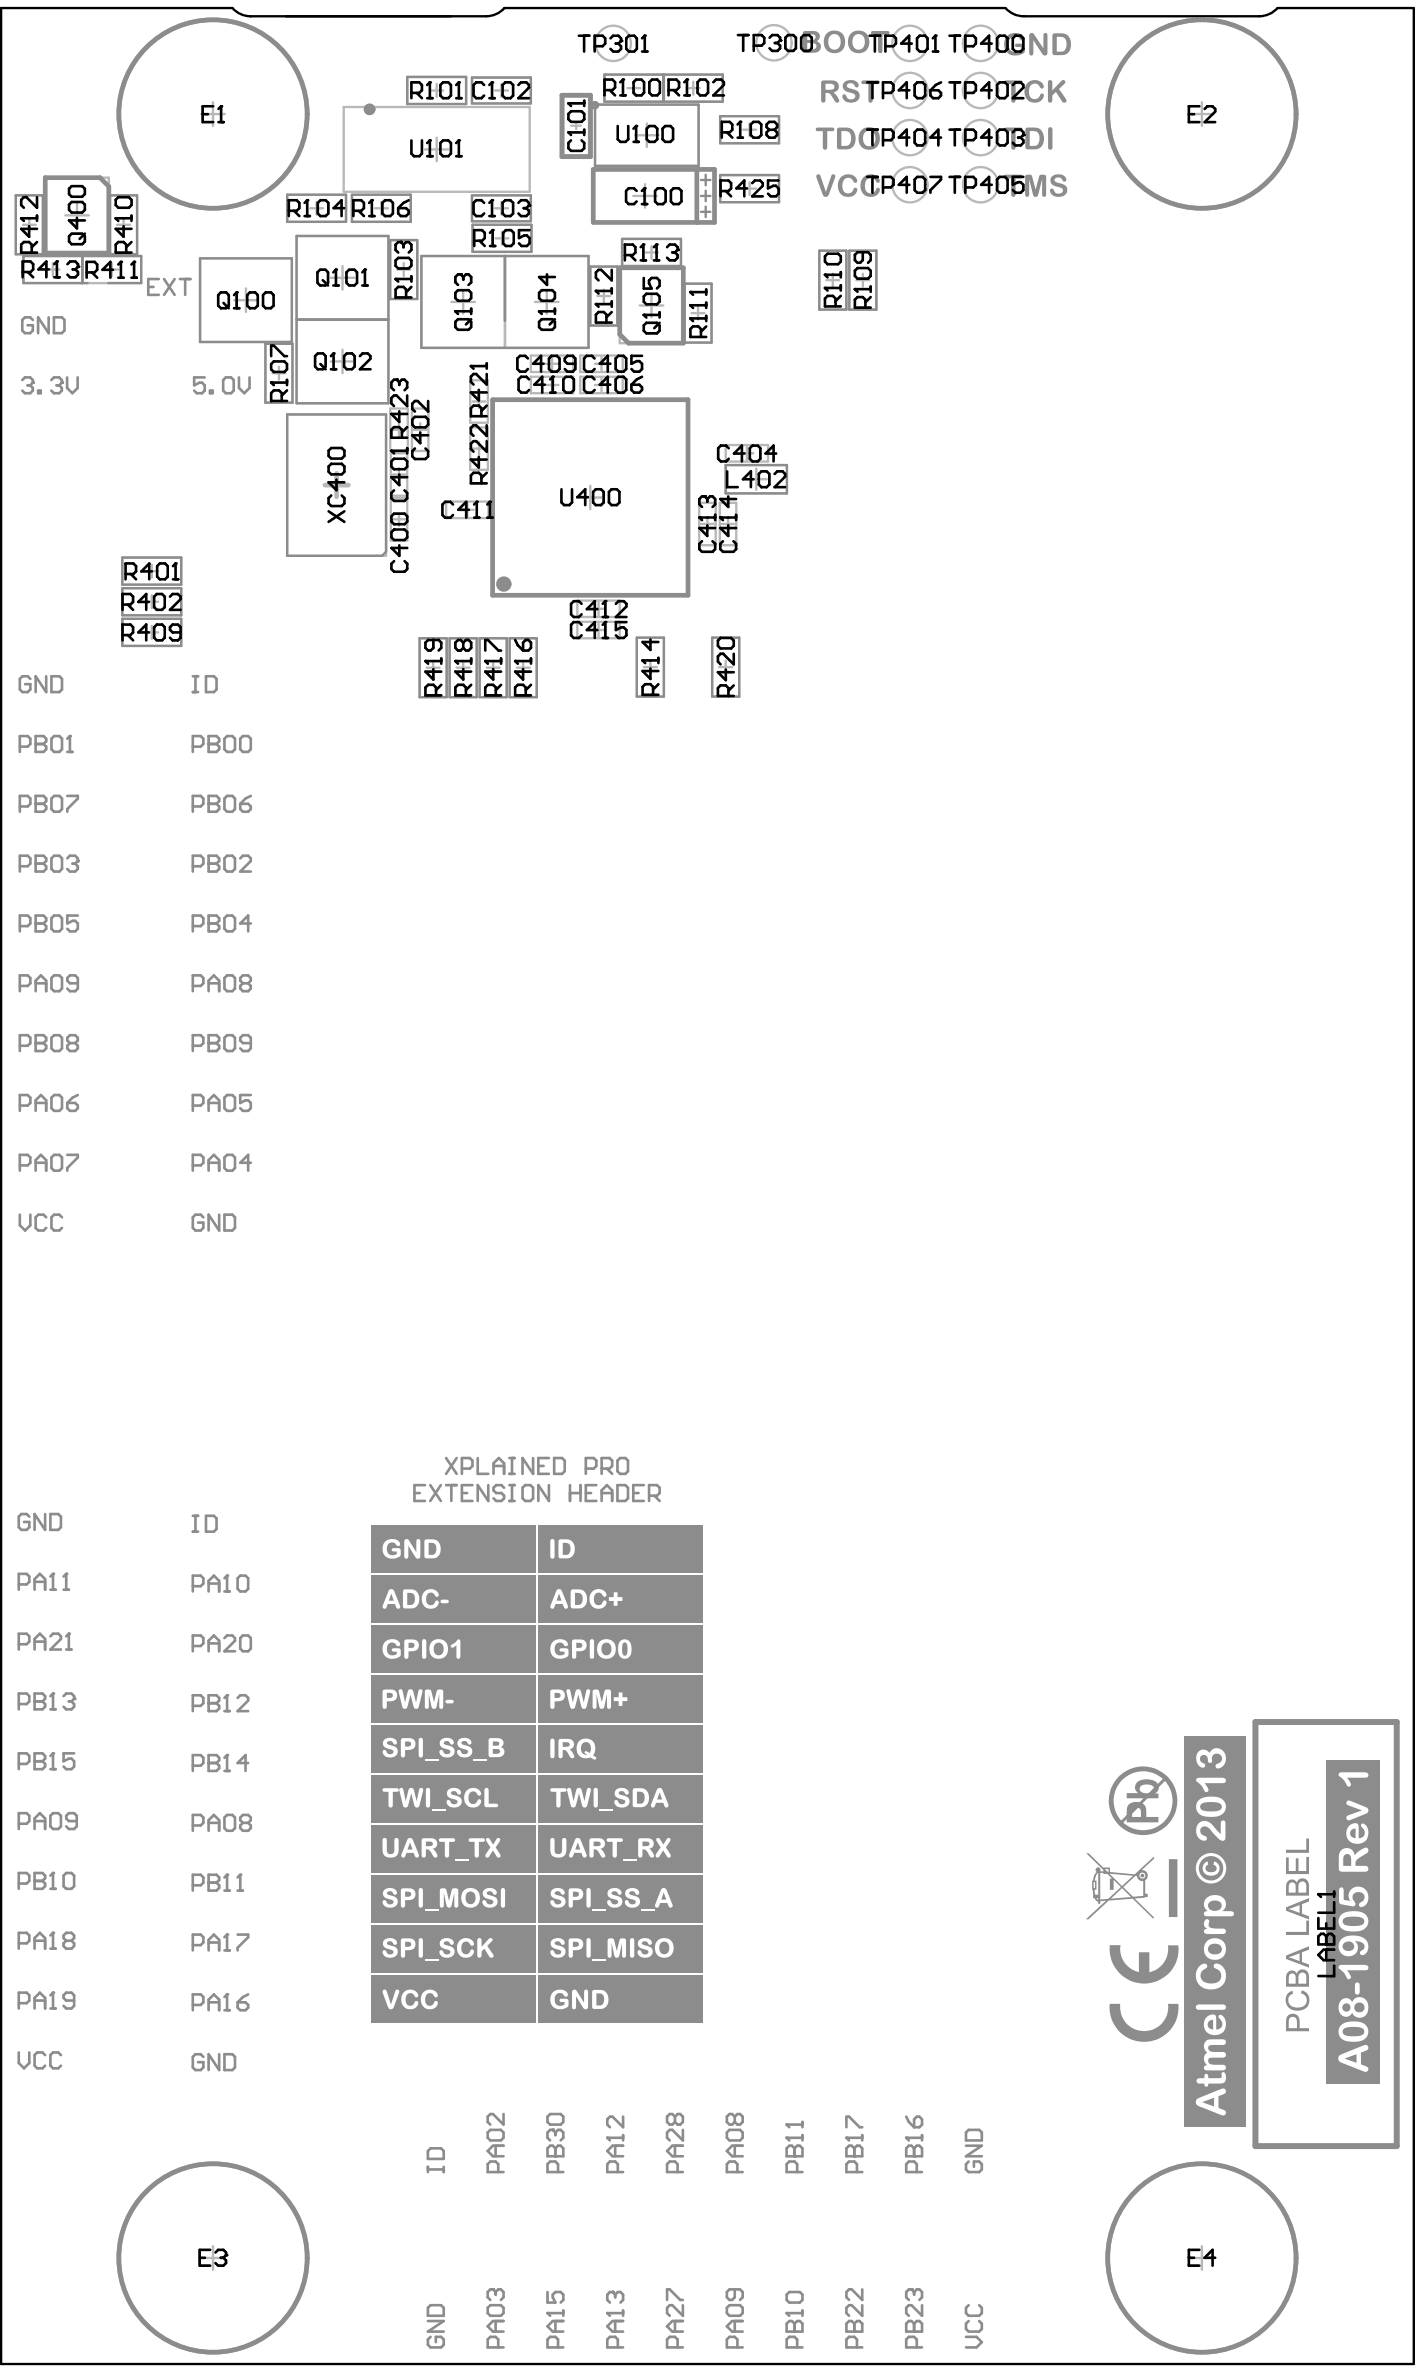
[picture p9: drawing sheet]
<svg xmlns="http://www.w3.org/2000/svg" width="100mm" height="167mm" viewBox="0 0 100 167" stroke-linecap="round" stroke-linejoin="round" font-family="sans-serif">
<g fill="none" stroke="#b8b8b8" stroke-width=".17">
<path d="M1.1 13.8h1.9v4.1h-1.9zM1.6 15.9h.9M1.7 18.1h8.3v1.9h-8.3zM2.1 15.4v.9M3.2 12.5h4.5v5.4h-4.5zM3.3 19h.9M3.7 18.6v.9M4.6 15.2h1.7M5.4 14.4v1.6M5.8 18.1v1.9M7.4 19h.9M7.8 13.8h1.9v4.1h-1.9z"/>
<path d="M7.9 18.6v.9M8.3 15.9h.9M8.7 15.4v.9M14.1 18.2h6.5v5.9h-6.5zM14.2 8h1.7M15 7.2v1.7M20.3 13.7h4.1v2h-4.1zM20.9 16.6h6.5v11.9h-6.5zM21.9 14.7h.9M22.3 14.2v1M23.3 19.6h1.7M24.2 18.8v1.6"/>
<path d="M24.2 7.5h13.2v6h-13.2zM24.8 13.7h4.2v2h-4.2zM26.4 14.7h1M26.9 14.2v1M27.5 16.9h1.9v4.2h-1.9zM28 19h.9M28.5 18.6v.9M28.7 5.4h4.2v1.9h-4.2zM29.7 18.1h11.8v6.4h-11.8zM30 10.5h1.6M30.4 6.4h.9M30.8 5.9v.9"/>
<path d="M30.8 9.7v1.7M33.3 5.5h4.2v1.8h-4.2zM33.3 13.8h4.2v1.8h-4.2zM33.3 15.9h4.2v1.9h-4.2zM34.9 14.7h.9M34.9 6.4h.9M35 16.8h.9M35.4 5.9v.9M35.4 14.2v1M35.4 16.4v.9M35.6 18.1v6.4M39.8 6.8h1.8v4.1h-1.8z"/>
<path d="M40.3 8.9h.7M40.7 8.6v.5M41.7 18.8h1.9v4.2h-1.9zM41.9 12h7.3v3.7h-7.3zM42 7.4h7.3v4.3h-7.3zM42.6 5.3h4.2v1.9h-4.2zM43.7 18.9h4.5v5.3h-4.5zM43.9 16.9h4.1v1.9h-4.1zM44.3 6.2h.9M44.7 13.8h1.6M44.7 5.8v.9M44.8 9.5h1.7"/>
<path d="M45.5 17.8h.9M45.5 13v1.7M45.6 8.7v1.7M46 17.4v.9M46.8 5.3h4.2v1.9h-4.2zM48.5 6.2h.9M48.9 5.8v.9M50.8 8.2h4.2v1.9h-4.2zM50.8 12.4h4.2v1.9h-4.2zM52.4 13.3h.9M52.4 9.2h.9M52.9 8.7v.9"/>
<path d="M52.9 12.9v.9M57.8 17.7h1.9v4.1h-1.9zM58.3 19.8h.9M58.8 19.3v.9M59.9 17.7h1.9v4.1h-1.9zM60.4 19.8h.9M60.9 19.3v.9M84 8h1.6M84.8 7.2v1.7M8.6 39.3h4.2v2h-4.2zM10.7 39.8v1M16.5 21.2h1.7"/>
<path d="M17.4 20.3v1.7M18.7 24.3h1.9v4.1h-1.9zM19.2 26.3h.9M19.7 25.9v.9M20.3 29.2h6.9v10h-6.9zM20.9 22.6h6.5M23.3 25.5h1.7M24.2 24.7v1.6M27.5 28.8h1.3v3h-1.3zM27.6 32h1.1v3h-1.1zM27.6 35.1h1.1v3h-1.1zM27.7 30.3h.9"/>
<path d="M27.7 36.6h.9M27.7 33.5h.9M28.2 29.9v.9M28.2 33v.9M28.2 36.2v.9M29.1 28.8h1.1v3h-1.1zM29.2 30.3h.9M29.6 29.9v.9M31.5 35.4h3v1.2h-3zM31.8 21.3h1.7M32.5 36h.9M32.7 20.5v1.6"/>
<path d="M33 35.5v.9M33.2 30.2h1.2v2.9h-1.2zM33.2 26.8h1.2v3h-1.2zM33.3 31.7h1M33.3 28.3h1M33.8 27.9v.9M33.8 31.2v.9M34.8 28.2h13.7v13.8h-13.7zM37.5 25.1h2.9v1.1h-2.9zM37.5 26.6h2.9v1.1h-2.9zM37.7 21.3h1.7M38.5 27.2h.9"/>
<path d="M38.5 25.7h.9M38.6 20.5v1.6M39 25.2v.9M39 26.7v.9M40.8 35.1h1.7M40.9 25.1h3v1.1h-3zM40.9 26.6h3v1.1h-3zM41.7 34.3v1.6M42 27.2h.9M42 25.7h.9M42.1 20.9h1M42.4 25.2v.9"/>
<path d="M42.4 26.7v.9M42.6 20.4v.9M45.1 21.6h1.7M46 20.7v1.7M48.3 20h1.9v4.2h-1.9zM48.8 22.1h.9M49.3 21.6v1M49.3 35.5h1.2v3h-1.2zM49.5 37h.9M49.9 36.5v.9M50.8 35.5h1.1v3h-1.1zM50.9 37h.9"/>
<path d="M51.2 31.4h3v1.2h-3zM51.2 32.8h4.3v2h-4.3zM51.4 36.5v.9M52.2 32h1M52.6 33.8h1.5M52.7 31.5v.9M53.4 33.1v1.5M8.6 41.5h4.2v1.9h-4.2zM8.6 43.7h4.2v1.9h-4.2zM10.3 44.6h.9M10.3 42.5h.9M10.3 40.3h.9"/>
<path d="M10.7 42v.9M10.7 44.2v.9M29.6 45h1.9v4.2h-1.9zM30.1 47.1h.9M30.6 46.7v.9M31.7 45h1.9v4.2h-1.9zM32.2 47.1h.9M32.7 46.7v.9M33.8 45h2v4.2h-2zM34.3 47.1h1M34.8 46.7v.9M36 45h1.9v4.2h-1.9z"/>
<path d="M36.5 47.1h.9M36.9 46.7v.9M40.7 42.4h3v1.1h-3zM40.7 43.9h3v1.1h-3zM41.8 44.5h.9M41.8 43h.9M42.2 42.5v.9M42.2 44v.9M44.9 45h1.9v4.1h-1.9zM45.4 47.1h.9M45.9 46.6v.9M50.2 45h2v4.1h-2z"/>
<path d="M50.7 47.1h1M51.2 46.6v.9M14.2 159.3h1.7M15 158.5v1.6M84 159.3h1.6M84.8 158.5v1.6"/>
<circle cx="43.3" cy="3.1" r="1.25"/>
<circle cx="54.6" cy="3" r="1.25"/>
<circle cx="64.2" cy="3.1" r="1.25"/>
<circle cx="64.2" cy="9.7" r="1.25"/>
<circle cx="64.2" cy="6.4" r="1.25"/>
<circle cx="64.2" cy="13" r="1.25"/>
<circle cx="69.2" cy="3.1" r="1.25"/>
<circle cx="69.2" cy="6.4" r="1.25"/>
<circle cx="69.2" cy="9.7" r="1.25"/>
<circle cx="69.2" cy="13" r="1.25"/>
</g>
<g fill="none" stroke="#b8b8b8" stroke-width=".33">
<path d="M22.9 34.2h1.7M23.8 33.4v1.7"/>
<circle cx="15" cy="8" r="6.6"/>
<circle cx="84.8" cy="8" r="6.6"/>
<circle cx="15" cy="159.3" r="6.6"/>
<circle cx="84.8" cy="159.3" r="6.6"/>
</g>
<path d="M.1 .6h16.3a1.72 1.72 0 0 0 1.3 .5h16.6a1.72 1.72 0 0 0 1.3-.5h35.3a1.72 1.72 0 0 0 1.3 .5h16.6a1.72 1.72 0 0 0 1.3-.5h9.7v166.2h-99.7z" fill="none" stroke="#000" stroke-width=".17"/>
<g fill="none" stroke="#8c8c8c" stroke-width=".17">
<path d="M1.1 13.8h1.9v4.1h-1.9zM5.8 18.1v1.9M6.2 20h-4.5v-1.9h8.3v1.9h-2.4M7.8 13.8h1.9v4.1h-1.9zM14.1 18.2h6.5v5.9h-6.5zM20.3 13.7h4.1v2h-4.1zM20.9 16.6h6.5v11.9h-6.5zM24.8 13.7h4.2v2h-4.2zM27.5 16.9h1.9v4.2h-1.9zM28.7 5.4h4.2v1.9h-4.2zM29.7 18.1h11.8v6.4h-11.8zM33.3 5.5h4.2v1.8h-4.2z"/>
<path d="M33.3 13.8h4.2v1.8h-4.2zM33.3 15.9h4.2v1.9h-4.2zM35.6 18.1v4.5M41.7 18.8h1.9v4.2h-1.9zM42 7.4h7.3v4.3h-7.3zM42.6 5.3h4.2v1.9h-4.2zM43.9 16.9h4.1v1.9h-4.1zM46.8 5.3h4.2v1.9h-4.2zM49.5 14.9h.6M49.5 13.8h.6M49.5 12.7h.6M49.8 12.3v.8"/>
<path d="M49.8 13.4v.8M49.8 14.6v.7M50.8 8.2h4.2v1.9h-4.2zM50.8 12.4h4.2v1.9h-4.2zM57.8 17.7h1.9v4.1h-1.9zM59.9 17.7h1.9v4.1h-1.9zM8.6 39.3h4.2v2h-4.2zM18.7 24.3h1.9v4.1h-1.9zM20.3 29.2h6.9v9.7l-.3 .3h-6.6zM20.9 22.6h6.5M48.3 20h1.9v4.2h-1.9zM51.2 32.8h4.3v2h-4.3z"/>
<path d="M8.6 41.5h4.2v1.9h-4.2zM8.6 43.7h4.2v1.9h-4.2zM29.6 45h1.9v4.2h-1.9zM31.7 45h1.9v4.2h-1.9zM33.8 45h2v4.2h-2zM36 45h1.9v4.2h-1.9zM44.9 45h1.9v4.1h-1.9zM50.2 45h2v4.1h-2z"/>
</g>
<path d="M3.2 12.5h3.9l.6 .7v4.7h-4.5zM39.6 6.7h2.1v4.4h-2.1zM41.9 12h8.5v3.7h-8.5zM43.7 18.9h4.5v5.3h-3.9l-.6-.6zM49.2 12v3.7M34.8 28.2h13.7v13.8h-13.7z" fill="none" stroke="#8c8c8c" stroke-width=".33"/>
<path d="M88.6 121.5h9.9v29.9h-9.9z" fill="none" stroke="#8c8c8c" stroke-width=".42"/>
<g fill="none" stroke="#8c8c8c" stroke-width=".19">
<path d="M1.6 26.8l.2-.2h.3l.2 .2v.2M1.9 27.2h.2M2.1 27.2l.2 .2v.2l-.2 .1h-.3l-.2-.1M2.3 27h.1M2.3 27l-.2 .2M2.7 27.6h.2v.1h-.2zM3.6 26.8l.2-.2h.4l.2 .2v.2M4 27.2h.2M4.2 27.2l.2 .2v.2l-.2 .1h-.4l-.2-.1M4.4 27h.1M4.4 27l-.2 .2M4.7 26.6v.8l.4 .3 .4-.3v-.8"/>
<path d="M14.4 26.6h-.7v.6l.4-.2h.2l.1 .2v.4l-.1 .1h-.4l-.2-.1M14.8 27.6h.2v.1h-.2zM15.9 26.6h.4l.2 .2v.8l-.2 .1h-.4l-.2-.1v-.8zM16.9 26.6v.8l.3 .3 .4-.3v-.8M1.4 52.7h.6l.1-.2v-.4l-.1-.2h-.6v1.2M2.1 47.9l-.1-.2h-.4l-.2 .2v.7l.2 .2h.4l.1-.2v-.3h-.3M2.5 52.5h.1M2.5 51.9h.6l.2 .2v.2l-.2 .2 .2 .2v.2l-.2 .2h-.6zM2.5 52.5h.6M3.3 47.7v1.1l-.8-1.1v1.1M3.6 47.7h.6l.2 .2v.7l-.2 .2h-.6zM3.8 51.9h.4l.2 .2v.8l-.2 .2h-.4l-.2-.2v-.8z"/>
<path d="M4.7 53.1h.4M4.9 51.9h.1M4.9 51.9v1.2M4.9 51.9l-.2 .2M13.6 52.7h.6l.1-.2v-.4l-.1-.2h-.6v1.2M13.6 47.7h.4M13.6 48.8h.4M13.8 47.7v1.1M14.5 47.7h.6l.2 .2v.7l-.2 .2h-.6zM14.7 52.5h.1M14.7 51.9h.6l.2 .2v.2l-.2 .2 .2 .2v.2l-.2 .2h-.6zM14.7 52.5h.6"/>
<path d="M16 51.9h.4l.2 .2v.8l-.2 .2h-.4l-.2-.2v-.8zM17.1 51.9h.4l.2 .2v.8l-.2 .2h-.4l-.1-.2v-.8zM1.4 78h.6l.1-.2v-.4l-.1-.1h-.6v1.1M1.4 69.6h.6l.1-.2v-.4l-.1-.2h-.6v1.1M1.4 65.3h.6l.1-.1v-.4l-.1-.2h-.6v1.1M1.4 61.1h.6l.1-.2v-.3l-.1-.2h-.6v1.1M2.5 65.2h.1M2.5 60.9h.1M2.5 77.8h.8M2.5 69.4h.8M2.5 64.6h.6l.2 .2v.2l-.2 .2 .2 .1v.2l-.2 .2h-.6zM2.5 65.2h.6"/>
<path d="M2.5 60.4h.6l.2 .2v.1l-.2 .2 .2 .2v.2l-.2 .2h-.6zM2.5 60.9h.6M2.5 69.9v-.7l.4-.4 .4 .4v.7M2.5 78.4v-.8l.4-.3 .4 .3v.8M3.6 64.8l.2-.2h.4l.2 .2v.7l-.2 .2h-.4l-.2-.2zM3.8 77.3h.4l.2 .1v.8l-.2 .2h-.4l-.2-.2v-.8zM3.8 68.8h.4l.2 .2v.7l-.2 .2h-.4l-.2-.2v-.7zM3.8 60.4h.4l.2 .2v.7l-.2 .2h-.4l-.2-.2v-.7zM4.7 77.8h.6l.2 .2v.2l-.2 .2h-.4l-.2-.2zM4.7 60.6l.2-.2h.4l.2 .2v.1M5.1 60.9h.2M5.3 60.9l.2 .2v.2l-.2 .2h-.4l-.2-.2"/>
<path d="M5.5 60.7h.1M5.5 69.4h-.6l-.2-.2v-.2l.2-.2h.4l.2 .2v.7l-.2 .2h-.4l-.2-.2M5.5 64.6h-.8v.6l.6-.2 .2 .2v.3l-.2 .2h-.4l-.2-.2M5.5 77.3l-.4 .1-.4 .4M5.5 60.7l-.2 .2M13.6 61.1h.6l.1-.2v-.3l-.1-.2h-.6v1.1M13.6 65.3h.6l.1-.1v-.4l-.1-.2h-.6v1.1M13.6 69.6h.6l.1-.2v-.4l-.1-.2h-.6v1.1M13.6 78h.6l.1-.2v-.4l-.1-.1h-.6v1.1M14.7 65.2h.1M14.7 60.9h.1M14.7 60.4h.6l.2 .2v.1l-.2 .2 .2 .2v.2l-.2 .2h-.6z"/>
<path d="M14.7 64.6h.6l.2 .2v.2l-.2 .2 .2 .1v.2l-.2 .2h-.6zM14.7 69.9v-.7l.4-.4 .4 .4v.7M14.7 78.4v-.8l.4-.3 .4 .3v.8M14.7 77.8h.8M14.7 69.4h.8M14.7 65.2h.6M14.7 60.9h.6M15.8 64.8l.2-.2h.4l.2 .2v.7l-.2 .2h-.4l-.2-.2zM16 60.4h.4l.2 .2v.7l-.2 .2h-.4l-.2-.2v-.7zM16 68.8h.4l.2 .2v.7l-.2 .2h-.4l-.2-.2v-.7zM16 77.3h.4l.2 .1v.8l-.2 .2h-.4l-.2-.2v-.8zM17 60.6l.1-.2h.4l.2 .2v.1l-.7 .8h.7"/>
<path d="M17.1 69.4l-.1-.2v-.2l.1-.2h.4l.2 .2v.2l-.2 .2M17.1 69.4l-.1 .2v.1l.1 .2h.4l.2-.2v-.1l-.2-.2M17.1 69.4h.4M17.7 65.2h-.7l.5-.6v1.1M17.7 77.3h-.7v.5l.3-.2h.2l.2 .2v.4l-.2 .2h-.4l-.1-.2M1.4 82.2h.6l.1-.2v-.3l-.1-.2h-.6v1.1M1.4 85.7v.7l.4 .4 .3-.4v-.7M2.5 82h.8M2.5 82.6v-.7l.4-.4 .4 .4v.7M3.3 85.9l-.2-.2h-.4l-.2 .2v.7l.2 .2h.4l.2-.2M3.8 81.5h.4l.2 .2v.7l-.2 .2h-.4l-.2-.2v-.7zM4.4 85.9l-.2-.2h-.4l-.2 .2v.7l.2 .2h.4l.2-.2"/>
<path d="M4.7 81.5h.8v.2l-.8 .7v.2M13.6 82.2h.6l.1-.2v-.3l-.1-.2h-.6v1.1M14.3 85.9l-.1-.2h-.4l-.2 .2v.7l.2 .2h.4l.1-.2v-.3h-.3M14.7 82.6v-.7l.4-.4 .4 .4v.7M14.7 82h.8M15.5 85.7v1.1l-.8-1.1v1.1M15.8 85.7h.6l.2 .2v.7l-.2 .2h-.6zM16 81.5h.4l.2 .2v.7l-.2 .2h-.4l-.2-.2v-.7zM17.7 82h-.7l.5-.5v1.1M1.3 111.8h.6l.2-.2v-.4l-.2-.2h-.6v1.2M1.3 116h.6l.2-.2v-.3l-.2-.2h-.6v1.1M2.4 112.2v-.8l.4-.4 .4 .4v.8"/>
<path d="M2.4 116.4v-.8l.4-.3 .4 .3v.8M2.4 119.5h.6l.2 .2v.2l-.2 .1 .2 .2v.2l-.2 .2h-.6zM2.4 115.8h.8M2.4 111.6h.8M3.6 115.5l.1-.2h.4l.2 .2v.1l-.7 .8h.7M3.6 112.2h.3M3.7 119.5h.1M3.7 111h.1M3.7 111v1.2M3.7 119.5v1.1M3.7 119.5l-.1 .2M3.7 111l-.1 .2"/>
<path d="M4.5 119.7l.2-.2h.3l.2 .2v.2M4.5 112.2h.4M4.7 111h.1M4.7 111v1.2M4.7 116.4h.3M4.7 111l-.2 .2M4.9 115.3h.1M4.9 115.3v1.1M4.9 115.3l-.2 .2M5.2 119.9h.1M5.2 119.9l-.2 .1M13.6 111.9h.6l.1-.2v-.3l-.1-.2h-.6v1.1"/>
<path d="M13.6 116.1h.6l.1-.2v-.3l-.1-.2h-.6v1.1M14.7 112.3v-.8l.4-.3 .4 .3v.8M14.7 116.5v-.7l.4-.4 .4 .4v.7M14.7 119.6h.6l.2 .2v.2l-.2 .2 .2 .2v.1l-.2 .2h-.6zM14.7 115.9h.8M14.7 111.7h.8M15.8 115.6l.2-.2h.4l.2 .2v.2l-.8 .7h.8M15.8 112.3h.4M16 119.6h.1M16 111.2h.1M16 111.2v1.1M16 119.6v1.1"/>
<path d="M16 119.6l-.2 .2M16 111.2l-.2 .2M16.8 119.8l.2-.2h.3l.2 .2v.2l-.7 .7h.7M17 111.2h.3l.2 .2v.7l-.2 .2h-.3l-.2-.2v-.7zM17 115.6l.1-.2h.4l.2 .2v.7l-.2 .2h-.4l-.1-.2zM1.3 120.2h.6l.2-.2v-.3l-.2-.2h-.6v1.1M1.3 128.7h.6l.2-.2v-.4l-.2-.2h-.6v1.1M1.3 132.9h.6l.2-.2v-.4l-.2-.1h-.6v1.1M1.3 137.1h.6l.2-.2v-.3l-.2-.2h-.6v1.1M2.4 132.7h.1M2.4 120h.1M2.4 129v-.7l.4-.4 .4 .4v.7"/>
<path d="M2.4 132.2h.6l.2 .1v.2l-.2 .2 .2 .2v.2l-.2 .2h-.6zM2.4 137.5v-.8l.4-.3 .4 .3v.8M2.4 136.9h.8M2.4 132.7h.6M2.4 128.5h.8M2.4 120h.6M3.6 137.5h.3M3.6 133.3h.3M3.6 120.6h.3M3.7 136.4h.1M3.7 132.2h.1M3.7 127.9h.4l.2 .2v.8l-.2 .1h-.4l-.1-.1v-.8z"/>
<path d="M3.7 132.2v1.1M3.7 136.4v1.1M3.7 136.4l-.1 .2M3.7 132.2l-.1 .1M4.7 136.9l-.2-.2v-.1l.2-.2h.3l.2 .2v.1l-.2 .2M4.7 136.9h.3M4.7 136.9l-.2 .2v.2l.2 .2h.3l.2-.2v-.2l-.2-.2M4.7 132.2h.3l.2 .1v.8l-.2 .2h-.3l-.2-.2v-.8zM4.9 120h.1M5 120l.2 .2v.2l-.2 .2h-.3l-.2-.2M5.4 128.5h-.5l-.2-.2v-.2l.2-.2h.3l.2 .2v.8l-.2 .1h-.3l-.2-.1M13.6 120.4h.6l.1-.2v-.4l-.1-.2h-.6v1.1"/>
<path d="M13.6 128.8h.6l.1-.2v-.4l-.1-.1h-.6v1.1M13.6 133h.6l.1-.2v-.3l-.1-.2h-.6v1.1M13.6 137.2h.6l.1-.1v-.4l-.1-.2h-.6v1.1M14.7 132.8h.1M14.7 120.2h.1M14.7 129.2v-.8l.4-.3 .4 .3v.8M14.7 132.3h.6l.2 .2v.1l-.2 .2 .2 .2v.2l-.2 .2h-.6zM14.7 137.6v-.7l.4-.4 .4 .4v.7M14.7 137.1h.8M14.7 132.8h.6M14.7 128.6h.8M14.7 120.2h.6"/>
<path d="M15.8 137.6h.4M15.8 133.4h.4M15.8 120.7h.4M16 136.5h.1M16 132.3h.1M16 128.1h.4l.2 .1v.8l-.2 .2h-.4l-.2-.2v-.8zM16 132.3v1.1M16 136.5v1.1M16 136.5l-.2 .2M16 132.3l-.2 .2M16.8 136.5h.7v.2l-.7 .7v.2M16.8 133.4h.3"/>
<path d="M17 132.3h.1M17 132.3v1.1M17 132.3l-.2 .2M17.1 128.6l-.1-.2v-.2l.1-.1h.4l.2 .1v.2l-.2 .2M17.1 128.6l-.1 .2v.2l.1 .2h.4l.2-.2v-.2l-.2-.2M17.1 128.6h.4M1.3 144.8v.8l.4 .3 .4-.3v-.8M3.2 145l-.2-.2h-.4l-.2 .2v.7l.2 .2h.4l.2-.2M4.3 145l-.2-.2h-.4l-.1 .2v.7l.1 .2h.4l.2-.2M14.3 145.1l-.1-.2h-.4l-.2 .2v.8l.2 .2h.4l.1-.2v-.4h-.3M15.5 144.9v1.2l-.8-1.2v1.2M15.8 144.9h.6l.2 .2v.8l-.2 .2h-.6z"/>
<path d="M30.2 152.9v.4M30.2 153.1h1.1M30.4 151.6h.7l.2 .2v.5h-1.1v-.5zM31.3 152.9v.4M38.8 151.4h.2l.2 .2 .2-.2h.2l.1 .2v.5h-1.1v-.5zM38.8 149.2h.8l.1 .1v.4l-.1 .2h-.8l-.2-.2v-.4zM39 150.3h.1M39 150.3h-.2l-.2 .2v.3l.2 .2M39 150.3l.2 .2M39.2 152.1h.1M39.2 150.5v.1M39.2 151.6v.5"/>
<path d="M39.2 150.5l.2-.2h.2l.1 .2v.3l-.1 .2M39.4 153.3v-.6l-.2-.2h-.4l-.2 .2v.6h1.1M42.8 150.8h.1M42.8 150.8h1.2M42.8 150.8l.2 .2M43.4 151.4v.7M43.6 153.3v-.6l-.2-.2h-.4l-.2 .2v.6h1.2M44 151.4h-.8l-.4 .4 .4 .3h.8M44 149.3v.8l-.8-.8h-.2l-.2 .2v.4l.2 .2M44 150.6v.4M55.5 150.8h.1M55.5 149.9h.1"/>
<path d="M55.5 151.6l.2-.2h.2l.2 .2 .1-.2h.2l.2 .2v.5h-1.1zM55.5 150.8h1.1M55.5 150.8l.2 .2M55.5 149.9h1.1M55.5 149.9l.2 .2M56.1 152.1h.1M56.1 151.6v.5M56.2 153.3v-.6l-.1-.2h-.4l-.2 .2v.6h1.1M56.6 149.7v.4M56.6 150.6v.4M59.7 150.8h.1M59.7 150.1v-.8h.2l.8 .8h.1"/>
<path d="M59.7 151.6l.2-.2h.2l.2 .2 .2-.2h.2l.1 .2v.5h-1.1zM59.7 150.8h1.1M59.7 150.8l.2 .2M60.3 152.1h.1M60.3 151.6v.5M60.5 153.3v-.6l-.2-.2h-.4l-.2 .2v.6h1.1M60.8 150.6v.4M38.6 163.2h.1M38.6 163.2h1.1M38.6 161.7v.8h.6l-.2-.4v-.2l.2-.2h.4l.1 .2v.4l-.1 .2M38.6 163.2l.2 .2M39.2 163.8v.7"/>
<path d="M39.4 165.6v-.5l-.2-.2h-.4l-.2 .2v.5h1.1M39.7 163.8h-.7l-.4 .3 .4 .4h.7M39.7 163v.4M42.8 163.2h.1M42.8 163.2h1.2M42.8 163.2l.2 .2M43.2 161.7h.1M43.2 161.7h-.2l-.2 .2v.4l.2 .2M43.2 161.7l.2 .2M43.4 161.9l.2-.2h.2l.2 .2v.4l-.2 .2M43.4 161.9v.2M43.4 163.8v.7"/>
<path d="M43.6 165.6v-.5l-.2-.2h-.4l-.2 .2v.5h1.2M44 163.8h-.8l-.4 .3 .4 .4h.8M44 163v.4M55.5 163.2h.1M55.5 163.2h1.1M55.5 163.2l.2 .2M55.7 163.8h.2l.2 .1 .1-.1h.2l.2 .1v.6h-1.1v-.6zM55.7 161.7h.7l.2 .2v.4l-.2 .2h-.7l-.2-.2v-.4zM56.1 164.5h.1M56.1 163.9v.6M56.2 165.6v-.5l-.1-.2h-.4l-.2 .2v.5h1.1M56.6 163v.4"/>
<path d="M59.9 163.8h.2l.2 .1 .2-.1h.2l.1 .1v.6h-1.1v-.6zM60.3 164.5h.1M60.3 163.9v.6M60.5 165.6v-.5l-.2-.2h-.4l-.2 .2v.5h1.1M60.8 161.5v.8l-.7-.8h-.2l-.2 .2v.4l.2 .2M60.8 162.6v.8l-.7-.8h-.2l-.2 .2v.4l.2 .2"/>
</g>
<g fill="#8c8c8c">
<path d="M78.3 137.2h.8l-.1 .3a1.69 1.69 0 0 0 1.4 1.6v-1.4h.7v1.4a1.67 1.67 0 0 0 1.3-1.8h.7l.1 .3a2.43 2.43 0 0 1-2.7 2.3 2.43 2.43 0 0 1-2.2-2.7zM78.3 141.4h.7v.3a1.69 1.69 0 0 0 1.9 1.6 1.69 1.69 0 0 0 1.5-1.9h.7v.3a2.43 2.43 0 0 1-2.6 2.4 2.43 2.43 0 0 1-2.2-2.7z"/>
<path d="M80.2 125.8a1.06 1.06 0 0 1 1.6 .2l-.1 .3-.2 .2h.2v.4h-2.2v-.4h.8a.49 .49 0 0 1-.1-.7zM80.5 126a.35 .35 0 0 0 0 .5 .35 .35 0 0 0 .5 0 .31 .31 0 0 0 .4-.1 .31 .31 0 0 0-.1-.4 .84 .84 0 0 0-.8 0zM79.6 127.3a.72 .72 0 0 1 .9-.1 .72 .72 0 0 1 .4 .8v.2h.8v.4h-2.2v-1zM80 127.6l-.1 .2v.4h.6v-.2a.35 .35 0 0 0-.1-.4 .35 .35 0 0 0-.4 0zM78.2 127.1a2.45 2.45 0 0 1 4.9 0 2.45 2.45 0 0 1-4.9 0zM78.6 127.1a2.08 2.08 0 0 0 4.1 0 2.08 2.08 0 0 0-4.1 0zM82.2 125.4l.1 .1-3.2 3.2-.1-.1z"/>
</g>
<g fill="none" stroke="#8c8c8c" stroke-width=".19">
<path d="M11.2 19.7h-.7v1.1h.7M11.6 19.7l.7 1.1M12.3 19.7l-.7 1.1M12.7 19.7h.7M13.1 19.7v1.1M2.3 22.6l-.2-.2h-.3l-.2 .2v.7l.2 .2h.3l.2-.2v-.4h-.4M3.4 22.4v1.1l-.7-1.1v1.1M3.8 22.4h.6l.1 .2v.7l-.1 .2h-.6zM10.5 20.2h.3M1.4 56.9h.6l.1-.2v-.4l-.1-.1h-.6v1.1M2.5 56.7h.1M2.5 56.2h.6l.2 .1v.2l-.2 .2 .2 .2v.2l-.2 .2h-.6z"/>
<path d="M2.5 56.7h.6M3.8 56.2h.4l.2 .1v.8l-.2 .2h-.4l-.2-.2v-.8zM4.7 56.2h.8v.1l-.8 .8v.2M13.6 56.9h.6l.1-.2v-.4l-.1-.1h-.6v1.1M14.7 56.7h.1M14.7 56.2h.6l.2 .1v.2l-.2 .2 .2 .2v.2l-.2 .2h-.6zM14.7 56.7h.6M16 56.2h.4l.2 .1v.8l-.2 .2h-.4l-.2-.2v-.8zM17 56.7h.5l.2 .2v.2l-.2 .2h-.4l-.1-.2zM17.7 56.2l-.4 .1-.3 .4M1.4 73.8h.6l.1-.2v-.4l-.1-.2h-.6v1.2M2.5 73.6h.1"/>
<path d="M2.5 73h.6l.2 .2v.2l-.2 .2 .2 .2v.2l-.2 .2h-.6zM2.5 73.6h.6M3.8 73h.4l.2 .2v.8l-.2 .2h-.4l-.2-.2v-.8zM4.9 73.6l-.2-.2v-.2l.2-.2h.4l.2 .2v.2l-.2 .2M4.9 73.6l-.2 .2v.2l.2 .2h.4l.2-.2v-.2l-.2-.2M4.9 73.6h.4M13.6 73.8h.6l.1-.2v-.4l-.1-.2h-.6v1.2M14.7 73.6h.1M14.7 73h.6l.2 .2v.2l-.2 .2 .2 .2v.2l-.2 .2h-.6zM14.7 73.6h.6M16 73h.4l.2 .2v.8l-.2 .2h-.4l-.2-.2v-.8zM17.7 73.6h-.6l-.1-.2v-.2l.1-.2h.4l.2 .2v.8l-.2 .2h-.4l-.1-.2"/>
<path d="M2.1 107l-.2-.2h-.4l-.2 .2v.8l.2 .1h.4l.2-.1v-.4h-.4M3.2 106.8v1.1l-.8-1.1v1.1M3.6 106.8h.5l.2 .2v.8l-.2 .1h-.5zM13.6 106.9h.4M13.6 108.1h.4M13.8 106.9v1.2M14.5 106.9h.6l.2 .2v.8l-.2 .2h-.6zM1.3 124.5h.6l.2-.2v-.4l-.2-.2h-.6v1.1M2.4 124.3h.1M2.4 123.7h.6l.2 .2v.2l-.2 .2 .2 .2v.1l-.2 .2h-.6zM2.4 124.3h.6M3.6 124.8h.3"/>
<path d="M3.7 123.7h.1M3.7 123.7v1.1M3.7 123.7l-.1 .2M5.2 123.7h-.7v.6l.4-.2h.1l.2 .2v.3l-.2 .2h-.3l-.2-.2M13.6 124.6h.6l.1-.2v-.4l-.1-.2h-.6v1.2M14.7 124.4h.1M14.7 123.8h.6l.2 .2v.2l-.2 .2 .2 .2v.2l-.2 .2h-.6zM14.7 124.4h.6M15.8 125h.4M16 123.8h.1M16 123.8v1.2M16 123.8l-.2 .2"/>
<path d="M17.5 124.4h-.7l.5-.6v1.2M1.3 141.3h.6l.2-.1v-.4l-.2-.2h-.6v1.1M2.4 141.7v-.7l.4-.4 .4 .4v.7M2.4 141.2h.8M3.6 141.7h.3M3.7 140.6h.1M3.7 140.6v1.1M3.7 140.6l-.1 .2M5.2 141.2h-.5l-.2-.2v-.2l.2-.2h.3l.2 .2v.7l-.2 .2h-.3l-.2-.2M13.6 141.5h.6l.1-.2v-.4l-.1-.2h-.6v1.1M14.7 141.8v-.7l.4-.4 .4 .4v.7M14.7 141.3h.8"/>
<path d="M15.8 141.8h.4M16 140.7h.1M16 140.7v1.1M16 140.7l-.2 .2M16.8 141.3h.5l.2 .2v.1l-.2 .2h-.3l-.2-.2zM17.5 140.7l-.4 .2-.3 .4M34.6 150.3h.7l.2 .2v.3l-.2 .2h-.7l-.2-.2v-.3zM35 151.4v.7M35.2 153.3v-.6l-.2-.2h-.4l-.2 .2v.6h1.1M35.5 151.4h-.7l-.4 .4 .4 .3h.7M35.5 149.2v.7l-.7-.7h-.2l-.2 .1v.4l.2 .2M47.6 149.3l-.2-.1h-.1l-.2 .1v.4l.2 .2h.1l.2-.2"/>
<path d="M47.6 149.3v.4M47.6 151.4v.7M47.6 149.3l.2-.1h.2l.2 .1v.4l-.2 .2h-.2l-.2-.2M47.8 153.3v-.6l-.2-.2h-.3l-.2 .2v.6h1.1M48.2 151.4h-.8l-.3 .4 .3 .3h.8M48.2 150.3v.7l-.8-.7h-.1l-.2 .2v.3l.2 .2M51.5 150.3h.7l.2 .2v.3l-.2 .2h-.7l-.2-.2v-.3zM51.8 149.3l-.1-.1h-.2l-.2 .1v.4l.2 .2h.2l.1-.2M51.8 149.3v.4M51.8 151.4v.7M51.8 149.3l.2-.1h.2l.2 .1v.4l-.2 .2h-.2l-.2-.2M52 153.3v-.6l-.2-.2h-.3l-.2 .2v.6h1.1"/>
<path d="M52.4 151.4h-.7l-.4 .4 .4 .3h.7M63.9 150.8h.1M63.9 150.8h1.2M63.9 150.8l.2 .2M63.9 149.3l.2 .4 .4 .4M64.1 151.4h.2l.2 .2 .2-.2h.2l.2 .2v.5h-1.2v-.5zM64.5 152.1h.1M64.5 151.6v.5M64.7 153.3v-.6l-.2-.2h-.4l-.2 .2v.6h1.2M64.7 149.3h.2l.2 .2v.4l-.2 .2h-.4v-.6zM65.1 150.6v.4M68.2 151.4h1.1l-1.1 .7h1.1"/>
<path d="M68.3 150.3h.8l.2 .2v.5h-1.1v-.5zM68.3 152.5l-.1 .2v.4l.1 .2h.8l.2-.2v-.4l-.2-.2h-.4v.4M30.2 163.8h1.1l-1.1 .7h1.1M30.4 164.9l-.2 .2v.3l.2 .2h.7l.2-.2v-.3l-.2-.2h-.3v.4M30.4 162.6h.7l.2 .2v.6h-1.1v-.6zM34.6 162.6h.7l.2 .2v.4l-.2 .2h-.7l-.2-.2v-.4zM34.8 161.5h.1M34.8 161.5h-.2l-.2 .2v.4l.2 .2M34.8 161.5l.2 .2M35 161.7l.2-.2h.1l.2 .2v.4l-.2 .2M35 161.7v.2M35 163.8v.7"/>
<path d="M35.2 165.6v-.5l-.2-.2h-.4l-.2 .2v.5h1.1M35.5 163.8h-.7l-.4 .3 .4 .4h.7M47.1 162.3v-.8h.2l.7 .8h.2M47.6 163.8v.7M47.8 165.6v-.5l-.2-.2h-.3l-.2 .2v.5h1.1M48.2 163.8h-.8l-.3 .3 .3 .4h.8M48.2 162.6v.8l-.8-.8h-.1l-.2 .2v.4l.2 .2M51.5 162.6h.7l.2 .2v.4l-.2 .2h-.7l-.2-.2v-.4zM51.8 161.5v.6l-.1 .2h-.2l-.2-.2v-.4l.2-.2h.7l.2 .2v.4l-.2 .2M51.8 163.8v.7M52 165.6v-.5l-.2-.2h-.3l-.2 .2v.5h1.1M52.4 163.8h-.7l-.4 .3 .4 .4h.7"/>
<path d="M64.1 163.8h.2l.2 .1 .2-.1h.2l.2 .1v.6h-1.2v-.6zM64.3 161.5h.1M64.3 161.5h-.2l-.2 .2v.4l.2 .2M64.3 161.5l.2 .2M64.5 164.5h.1M64.5 161.7l.2-.2h.2l.2 .2v.4l-.2 .2M64.5 161.7v.2M64.5 163.9v.6M64.7 165.6v-.5l-.2-.2h-.4l-.2 .2v.5h1.2M65.1 162.6v.8l-.8-.8h-.2l-.2 .2v.4l.2 .2M68.2 164.9h.7l.4 .4-.4 .3h-.7M68.3 163.8l-.1 .1v.4l.1 .2h.8l.2-.2v-.4l-.2-.1"/>
<path d="M68.3 162.6l-.1 .2v.4l.1 .2h.8l.2-.2v-.4l-.2-.2"/>
</g>
<g fill="#8c8c8c">
<path d="M90.9 140.6l.3-.1v.2l-.2 .1-.1 .2 .1 .4 .2 .2h.4h.3l.3-.3-.1-.4-.3-.3v-.2l.3 .1 .3 .5-.1 .5-.3 .2-.3 .2-.7-.2-.2-.2-.1-.2v-.4z"/>
<path d="M90.7 136.3h1.5v-.8h.2v1h-1.7z"/>
<path d="M90.7 131.1h.2v.9h.5v-.9h.2v.9h.6v-1h.2v1.2h-1.7z"/>
<path d="M90.7 130.5h1.5v-.8h.2v1h-1.7z"/>
<path d="M90.9 142.2l.3-.1 .3 .1 .2 .3v.6h.7v.2h-1.7v-.8zM91 142.4l-.1 .1v.6h.6v-.4a.3 .3 0 0 0-.1-.4 .3 .3 0 0 0-.4 .1z"/>
<path d="M90.9 139.1l.3-.1 .3 .3 .3-.3h.4l.1 .3 .1 .9h-1.7v-.7zM91 139.3l-.1 .7h.5v-.7l-.2-.1zM91.7 139.2l-.1 .2v.6h.6l-.1-.7-.2-.1z"/>
<path d="M90.7 138l1.7-.7v.3l-.5 .1v.7l.5 .2v.2l-1.7-.6zM90.9 138.1l.8 .3v-.6z"/>
<path d="M90.7 134.6l1.7-.7v.3l-.5 .1v.7l.5 .2v.2l-1.7-.6zM90.9 134.7l.8 .3v-.6z"/>
<path d="M90.9 132.7l.3-.1 .3 .2 .3-.2h.4l.1 .3 .1 .8h-1.7v-.7zM91 132.9l-.1 .6h.5v-.6l-.2-.1zM91.7 132.8l-.1 .2v.5h.6l-.1-.6-.2-.1z"/>
</g>
<path d="M93.6 124.2h3.8v22.8h-3.8z" fill-rule="evenodd" fill="#8c8c8c"/>
<g fill="#fff">
<path d="M95.6 139.9h.2l.1 .1v.6l-.1 .1-.2-.1z"/>
<path d="M94.5 138.7l1.8-.1a.2 .2 0 0 1 .2 .2 .2 .2 0 0 1-.2 .2h-1.3l.3 .5-.1 .1-.7-.7z"/>
<path d="M94.5 133.2h.2l.1 .1v.7l.5 .1-.1-.4 .1-.4 .4-.2 .5 .1 .3 .4v.7l-.3 .2h-.3v-.2l.3-.2 .1-.3-.2-.2-.3-.1-.2 .1-.2 .1v.3l.2 .3v.2l-1-.2-.1-.2z"/>
<path d="M95 127.1l.2-.1 1.2 .5 .1 .1v.2l-1.2 .6h-.2l-.1-.1 .1-.2 1-.4-1-.3-.1-.2z"/>
<path d="M94.5 125.1l1.8-.1a.2 .2 0 0 1 .2 .2 .2 .2 0 0 1-.2 .2h-1.3l.3 .5-.1 .2-.7-.8z"/>
<path d="M94.5 145l1.7-.7h.2l.1 .2v.1l-.5 .2v.9l.5 .2v.2l-.2 .1-1.7-.7-.2-.2zM94.9 145.2l.8 .3v-.6z"/>
<path d="M94.6 142.9l.6-.3 .8 .1 .4 .3 .1 .4a1.1 1.1 0 0 1-1.3 .6l-.5-.1-.2-.3v-.4zM94.8 143.2a.38 .38 0 0 0 .1 .4 .38 .38 0 0 0 .4 .1l.8-.1 .2-.3a.61 .61 0 0 0-.7-.3h-.5z"/>
<path d="M94.6 141.1l.5-.1 .3 .3 .2-.3 .2-.1 .5 .1 .2 .3v.4l-.1 .4-.3 .2a.57 .57 0 0 1-.7-.3l-.4 .3-.4-.2-.2-.5zM95.6 141.7a.36 .36 0 0 0 .7 0 .36 .36 0 0 0-.7 0zM94.7 141.6a.3 .3 0 0 0 .6 0 .3 .3 0 0 0-.6 0z"/>
<path d="M94.7 136.8l.6-.2 .8 .1 .4 .4v.6l-.2 .2h-.3v-.2l.2-.2 .1-.3-.2-.2h-.5l.2 .3-.1 .5-.3 .2h-.5l-.3-.3-.1-.3v-.3zM94.8 137.1l-.1 .2a.39 .39 0 0 0 .5 .4 .39 .39 0 0 0 .3-.6l-.3-.1z"/>
<path d="M94.6 135.1l.6-.2h.8l.4 .3 .1 .4a1.1 1.1 0 0 1-1.3 .7l-.5-.2-.2-.3v-.4zM94.8 135.4a.38 .38 0 0 0 .1 .4 .38 .38 0 0 0 .4 .1l.8-.1 .2-.2a.61 .61 0 0 0-.7-.4l-.5 .1z"/>
<path d="M94.6 130.5l.3-.1h.3l.2 .2 .2 .3 .2-.3 .5-.2h.2v.2l-.1 .2-.6 .4-.2 .3v.1l.9 .1v.2v.1l-1.8 .1a.22 .22 0 0 1-.2-.3v-.9zM94.9 130.9l-.1 .7h.5v-.7l-.2-.1z"/>
<path d="M95.2 128.8l.3-.2a.25 .25 0 0 1 .3 .1 .25 .25 0 0 1 .1 .3v.7l.2-.1 .2-.2v-.3l-.3-.3 .1-.1h.2l.2 .2v.6l-.1 .3-.2 .2-.6 .1-.4-.2-.2-.2v-.5zM95.3 129.1a.35 .35 0 0 0 0 .4 .35 .35 0 0 0 .3 .2v-.7z"/>
</g>
<g fill="#8c8c8c">
<path d="M57.6 12.3l.3 .1 .4 1.1 .4-1.1 .1-.1 .1 .1-.4 1.3-.1 .2h-.2l-.1-.1-.5-1.3z"/>
<path d="M59.3 12.5l.6-.2 .3 .1 .2 .2 .1 .2-.1 .1h-.1l-.2-.3-.3-.1-.3 .2-.1 .3 .1 .4 .3 .2h.2l.3-.3h.1l.1 .2-.2 .3-.6 .1-.4-.2-.2-.6z"/>
<path d="M60.9 12.5l.6-.2 .3 .1 .2 .2 .1 .2-.1 .1h-.1l-.3-.3-.2-.1-.3 .2-.1 .3 .1 .4 .2 .2h.3l.3-.3h.1l.1 .2-.3 .3-.5 .1-.4-.2-.2-.6z"/>
<path d="M70.9 12.4l1.1-.1 .1 .1v.2h-.4v1.1l-.1 .2h-.2v-.1l-.1-1.2h-.4z"/>
<path d="M72.4 12.4h.4l.3 1 .2-1h.5v1.5h-.2l-.1-.1v-1.1l-.3 1.1-.1 .1-.2-.1-.3-1.1v1.1l-.1 .1-.1-.1z"/>
<path d="M74.2 12.4l.5-.1 .3 .1 .2 .1v.2l-.1 .1-.4-.3-.2 .1-.1 .1 .1 .1 .6 .2 .1 .2 .1 .3-.2 .3-.6 .1-.4-.3v-.2l.1-.1 .4 .4 .3-.1 .1-.2-.1-.1-.7-.3-.1-.3z"/>
<path d="M71.1 2.5l.5-.2 .3 .1 .2 .1 .2 .2-.2 .2-.3-.3h-.4l-.2 .2v.4l.1 .4 .4 .1 .3-.1v-.3h-.3l-.1-.2h.6l.1 .2v.4l-.7 .2h-.3l-.3-.2-.1-.3-.1-.3 .1-.3z"/>
<path d="M72.7 2.4h.2l.7 1v-1l.1-.1 .2 .1v1.3l-.1 .2-.2-.1-.7-1v1l-.1 .1h-.1l-.1-1.4z"/>
<path d="M61.5 2.2h1.1l.2 .1-.1 .1h-.4v1.2l-.1 .1h-.2v-.1v-1.2h-.5z"/>
<path d="M59.6 5.8l.5-.2 .2 .1 .2 .2 .1 .2-.1 .1-.4-.3h-.2l-.2 .2 .1 .1 .6 .2 .2 .1v.4l-.2 .3h-.5l-.4-.2-.1-.2 .1-.1 .5 .3h.2l.1-.2v-.2l-.8-.3v-.2z"/>
<path d="M60.8 5.7h1.1h.2l-.1 .2h-.4v1.2l-.1 .1h-.2v-.1v-1.2h-.5z"/>
<path d="M70.9 9h1.1l.1 .1v.1l-.4 .1v1.1l-.1 .2-.2-.1v-.1l-.1-1.1-.4-.1z"/>
<path d="M74 9h.2l.1 .1v1.3l-.2 .2-.2-.2z"/>
<path d="M70.9 5.7h1.1h.1v.2h-.4v1.2l-.1 .1h-.2v-.1l-.1-1.2h-.4z"/>
<path d="M72.5 5.9l.2-.2 .3-.1 .3 .1 .3 .2v.2v.1h-.2l-.2-.2-.2-.1-.3 .1-.1 .4 .1 .4 .2 .2h.3l.2-.4h.2v.3l-.2 .2-.6 .1-.3-.2-.2-.6z"/>
<path d="M74 5.7l.1-.1 .1 .1v.7l.7-.7h.2v.2l-.4 .4 .5 .7v.2h-.3l-.4-.7-.3 .2v.5h-.2z"/>
<path d="M57.6 9h1.1l.2 .1-.1 .1-.4 .1v1.1l-.1 .2-.2-.1v-.1v-1.1l-.5-.1z"/>
<path d="M80.5 132.3a.13 .13 0 0 1 .2 0 .13 .13 0 0 1-.2 0zM76.6 130.8h.2l1 1h.5v.3l1.8 .1 1.3-1.2 .1 .1-.9 .8a.39 .39 0 0 1 .4 .3 .39 .39 0 0 1-.2 .5v.9h.2v.2l-.9 .2 1.3 1.3v.1l-1.5-1.4-1.7 .1-1.4 1.3h-.2l1.4-1.3h-.4v.2h-.1v-.1l-.4-.3v-1.2l.2-.6a.2 .2 0 0 1 0-.2 .2 .2 0 0 1 .3-.1v.2h.2v-.1zM77.2 132.8v.4h.1v-.4zM77.4 132.2l-.2 .5h.2v.6h-.2l.1 .4h.2v-1.6zM77.4 133.9l.1 .1v-.1zM78.4 134l1.4-.2-.6-.6zM79.2 133.1l.7 .7h.8l-.1-1.1a.37 .37 0 0 1-.4-.3h-.1zM80.4 132.3a.21 .21 0 0 0 .4 0 .21 .21 0 0 0-.4 0zM78.3 132.2l.9 .9 .7-.8zM77.6 132.1v1.9h.6l.9-.9-.5-.5v.7h-.3v-.8h.2l-.4-.3zM78 131.9l.2 .2v-.2zM82.5 131.2h.6v4.1h-.6z"/>
<path d="M74.3 2.4h.7l.4 .2 .2 .6-.1 .4-.2 .2-.4 .1-.6-.1zM74.6 2.6v1h.4l.2-.3v-.5l-.2-.2z"/>
<path d="M56.7 2.2h.8l.3 .2v.3l-.2 .2 .3 .2v.2l-.1 .3-.5 .1h-.6zM57 3v.5l.5-.1a.23 .23 0 0 0 .1-.3 .23 .23 0 0 0-.3-.1zM57 2.4v.4h.4l.1-.2a.25 .25 0 0 0-.3-.2z"/>
<path d="M58.1 2.9a.8 .8 0 0 1 1.6 0 .8 .8 0 0 1-1.6 0zM58.6 2.5l-.2 .4 .1 .4 .2 .2 .4-.1 .2-.3v-.4l-.3-.3z"/>
<path d="M59.8 2.9a.8 .8 0 0 1 1.6 0 .8 .8 0 0 1-1.6 0zM60.3 2.5l-.2 .4 .1 .4 .2 .2 .4-.1 .2-.3v-.4l-.3-.3z"/>
<path d="M58 5.7h.8l.3 .1 .1 .2-.1 .3-.3 .2 .3 .4 .1 .3h-.2l-.4-.5-.2-.1h-.2v.6h-.2zM58.2 5.9v.4h.5l.1-.1 .1-.2-.2-.1z"/>
<path d="M72.4 9h.7l.4 .2 .2 .7-.1 .3-.2 .2-.4 .1h-.6zM72.7 9.2v1.1h.4l.2-.4v-.5l-.2-.1z"/>
<path d="M59.1 9h.7l.4 .2 .2 .7-.1 .3-.2 .2-.4 .1h-.6zM59.4 9.2v1.1h.4l.2-.4v-.5l-.2-.1z"/>
<path d="M60.5 9.8a.8 .8 0 0 1 1.6 0 .8 .8 0 0 1-1.6 0zM61 9.4l-.1 .3 .1 .4 .2 .2h.3l.3-.4-.1-.5-.3-.2z"/>
</g>
<path d="M26.2 135.9h11.6v3.3h-11.6z" fill-rule="evenodd" fill="#8c8c8c"/>
<g fill="#fff">
<path d="M27.1 136.9l.4-.2 .5 .2v.2l-.1 .1-.3-.2h-.2l-.1 .1 .7 .4 .1 .3-.2 .2-.5 .1-.4-.2v-.2l.1-.1 .3 .3h.3l.1-.2-.1-.1-.6-.3-.1-.2z"/>
<path d="M29.6 136.8h.1l.1 .1v1.1l-.1 .1-.2-.1z"/>
<path d="M30 138.2h.9v.1h-.9z"/>
<path d="M31.1 136.9l.5-.2 .4 .2v.2l-.1 .1-.3-.2h-.2l-.1 .1 .7 .4 .1 .3-.2 .2-.5 .1-.3-.2-.1-.2 .1-.1 .4 .3h.2l.1-.2-.1-.1-.6-.3-.1-.2z"/>
<path d="M32.4 136.9l.5-.2 .3 .1 .2 .2v.2l-.1 .1-.4-.3-.3 .1-.1 .3 .1 .3 .2 .2 .3-.1 .1-.2h.2v.2l-.1 .2-.6 .1-.3-.2-.2-.5z"/>
<path d="M33.7 136.8h.2l.1 .6 .5-.6h.2v.1l-.3 .4 .4 .6v.2h-.2l-.4-.6-.2 .2-.1 .4h-.2z"/>
<path d="M28.3 136.8h.8l.1 .1 .1 .2-.1 .4-.6 .1v.4l-.1 .1-.2-.1zM28.6 137v.4l.4-.1v-.3z"/>
</g>
<path d="M26.2 139.4h11.6v3.3h-11.6z" fill-rule="evenodd" fill="#8c8c8c"/>
<g fill="#fff">
<path d="M27 140.4h.3l.3 1 .3-.9 .1-.1 .2 .1-.5 1.2-.2 .1-.1-.2-.4-1z"/>
<path d="M28.5 140.6l.5-.2h.2l.2 .2 .1 .2-.1 .1-.5-.3-.2 .1-.1 .3 .1 .3 .1 .2h.3l.2-.3h.2v.2l-.2 .2-.5 .2-.4-.3-.1-.5z"/>
<path d="M29.9 140.6l.4-.2h.3l.2 .2 .1 .2-.1 .1-.5-.3-.2 .1-.1 .3v.3l.2 .2h.3l.2-.3h.2v.2l-.2 .2-.5 .2-.4-.3-.1-.5z"/>
</g>
<path d="M26.2 128.8h11.6v3.3h-11.6z" fill-rule="evenodd" fill="#8c8c8c"/>
<g fill="#fff">
<path d="M27 129.7l.3 .1v.8l.1 .2h.2h.1l.1-.2 .1-.9h.1h.1v.9l-.2 .4-.4 .1-.4-.2-.1-.4z"/>
<path d="M31 129.7h1l.1 .1v.1l-.4 .1v.9l-.1 .2-.2-.1v-.1v-.9l-.4-.1z"/>
<path d="M32.1 131.1h1v.2h-1z"/>
<path d="M33.1 129.7h1l.1 .1-.1 .1-.3 .1v.9l-.1 .2-.2-.2v-.9l-.4-.1z"/>
<path d="M34.3 129.7h.2l.3 .4 .3-.4h.2v.2l-.3 .4 .3 .6v.1h-.2l-.3-.4-.3 .4h-.2v-.2l.3-.5-.3-.4z"/>
<path d="M28.8 129.7h.2l.1 .1 .5 1.1-.1 .1h-.2l-.1-.3h-.5l-.2 .3h-.2zM28.9 130l-.1 .5h.3z"/>
<path d="M29.8 129.7h.7l.3 .1v.4l-.3 .2 .3 .4v.2h-.2l-.3-.4-.2-.1h-.1v.5h-.2zM30 129.9v.4l.5-.1-.1-.2z"/>
</g>
<path d="M26.2 125.3h11.6v3.3h-11.6z" fill-rule="evenodd" fill="#8c8c8c"/>
<g fill="#fff">
<path d="M27 126.2h1h.1v.2h-.4v1l-.1 .1h-.1l-.1-.1v-1h-.4z"/>
<path d="M28.2 126.2h.2l.2 .9 .3-.9h.3l.2 .9 .2-.9 .1-.1 .1 .1v.2l-.3 1.1h-.1l-.1-.1-.3-.9-.2 .9-.2 .1h-.1l-.3-1.2z"/>
<path d="M30.1 126.2h.2v.1v1.1l-.1 .1-.2-.1z"/>
<path d="M30.5 127.6h.9v.1h-.9z"/>
<path d="M31.6 126.3l.5-.2 .4 .2v.2l-.1 .1-.3-.2h-.2l-.1 .1 .7 .4 .1 .3-.2 .2-.4 .1-.4-.2-.1-.2 .1-.1 .4 .3h.2l.1-.2-.1-.1-.6-.3-.1-.2z"/>
<path d="M32.9 126.3l.5-.2 .3 .1 .2 .2v.2v.1l-.5-.3-.3 .1v.3v.3l.2 .2 .3-.1 .1-.2h.2v.2l-.1 .2-.6 .1-.3-.2-.2-.5z"/>
<path d="M34.2 126.2l.2-.1 .1 .2v1h.6v.2h-.9z"/>
</g>
<path d="M26.2 121.7h11.6v3.4h-11.6z" fill-rule="evenodd" fill="#8c8c8c"/>
<g fill="#fff">
<path d="M27.1 122.8l.4-.2 .5 .2v.2l-.1 .1-.3-.3-.2 .1-.1 .1 .7 .4 .1 .2-.2 .3-.5 .1-.4-.2v-.2l.1-.1 .3 .3 .3-.1 .1-.1-.1-.1-.6-.3-.1-.2z"/>
<path d="M29.6 122.7l.1-.1 .1 .2v1.1l-.1 .1-.2-.1z"/>
<path d="M30 124.1h.9v.1h-.9z"/>
<path d="M31.1 122.8l.5-.2 .4 .2v.2l-.1 .1-.3-.3-.2 .1-.1 .1 .7 .4 .1 .2-.2 .3-.5 .1-.3-.2-.1-.2 .1-.1 .4 .3 .2-.1 .1-.1-.1-.1-.6-.3-.1-.2z"/>
<path d="M32.4 122.8l.4-.2 .4 .2 .1 .2-.2 .1-.3-.3-.2 .1v.1l.7 .4v.2l-.1 .3-.5 .1-.4-.2-.1-.2 .1-.1 .4 .3 .2-.1 .1-.1-.1-.1-.6-.3v-.2z"/>
<path d="M33.4 124.1h1v.1h-1z"/>
<path d="M28.3 122.7h.8l.1 .1 .1 .2-.1 .4-.6 .1v.4l-.1 .1-.2-.1zM28.6 122.9v.3h.4v-.3z"/>
<path d="M34.5 122.7l.7-.1 .3 .2v.3l-.2 .2 .2 .1 .1 .2-.2 .3-.3 .1-.6-.1zM34.8 123.4v.3h.3l.2-.1-.1-.2zM34.8 122.9v.3l.4-.1v-.2z"/>
</g>
<path d="M26.2 114.7h11.6v3.3h-11.6z" fill-rule="evenodd" fill="#8c8c8c"/>
<g fill="#fff">
<path d="M27.2 115.8l.4-.1 .5 .1 .1 .2v.1h-.2l-.2-.2h-.3l-.2 .2v.3l.1 .3 .4 .1 .2-.1v-.2h-.3v-.2h.5l.1 .2-.1 .4-.6 .1-.4-.1-.2-.6z"/>
<path d="M29.8 115.7h.2l.1 .1v1.1l-.1 .1-.2-.1z"/>
<path d="M31.8 116.1l.5-.4h.2v1.2l-.1 .1-.2-.1v-.8l-.3 .2-.1-.1z"/>
<path d="M28.6 115.7h.7l.2 .1 .1 .2-.2 .4-.6 .1v.4l-.1 .1-.2-.1zM28.8 115.9v.4l.4-.1v-.2z"/>
<path d="M30.3 116.3a.69 .69 0 0 1 1.3 0 .69 .69 0 0 1-1.3 0zM30.7 116l-.1 .3 .1 .3 .1 .2 .3-.1 .2-.3-.1-.3-.2-.2z"/>
</g>
<path d="M26.2 111.2h11.6v3.3h-11.6z" fill-rule="evenodd" fill="#8c8c8c"/>
<g fill="#fff">
<path d="M29.9 112.3l.5-.2 .3 .1 .2 .2 .1 .1-.1 .2-.5-.3-.2 .1-.1 .2v.4l.2 .1h.3l.2-.3 .1 .1v.2l-.1 .2-.6 .1-.3-.3-.1-.4z"/>
<path d="M31.1 112.9h.5l.1 .1-.1 .1h-.4l-.1-.1z"/>
<path d="M27.5 112.2l.2-.1 .1 .1 .4 1.1v.2h-.2l-.1-.3h-.5l-.2 .3-.2-.1zM27.6 112.4l-.2 .5h.4z"/>
<path d="M28.5 112.2h.6l.3 .1 .2 .3v.4l-.3 .4-.3 .1-.5-.1zM28.7 112.4v.8h.4l.2-.3-.1-.3-.1-.2z"/>
</g>
<path d="M26.2 107.6h11.6v3.3h-11.6z" fill-rule="evenodd" fill="#8c8c8c"/>
<g fill="#fff">
<path d="M27.2 108.8l.4-.2 .5 .1 .1 .2v.2h-.2l-.2-.3h-.3l-.2 .2v.4l.1 .3h.4l.2-.1v-.1l-.3-.1v-.1l.5-.1 .1 .2-.1 .4-.6 .2-.4-.2-.2-.5z"/>
<path d="M28.6 108.6h.2l.6 .9v-.8l.1-.1h.1l.1 1.2-.1 .1h-.3l-.5-.8v.8l-.1 .1-.1-.1z"/>
<path d="M30 108.7l.6-.1 .4 .2 .1 .6-.1 .2-.1 .2-.3 .1h-.6zM30.2 108.9v.8h.4l.2-.3v-.4l-.2-.1z"/>
</g>
<path d="M83.5 122.5h4.4v27.6h-4.4z" fill-rule="evenodd" fill="#8c8c8c"/>
<g fill="#fff">
<path d="M84.5 146.7l.5-.1v-.2l.1-.1 .1 .1 .1 .2h.8l.1-.4a.25 .25 0 0 1 .3 .1 .25 .25 0 0 1 0 .3l-.1 .3-.1 .1h-1l-.1 .2h-.1h-.1v-.2h-.5l-.1-.2z"/>
<path d="M85.1 144l.4-.1h.8l.2 .1v.1l-.1 .2h-1l-.2 .2 .3 .3h.9l.1 .3-1.1 .1-.2 .2 .2 .2 1 .1 .1 .1v.2l-.2 .1-1.3-.1v-.2l.2-.1-.2-.3v-.4a.22 .22 0 0 0 .1-.2 .22 .22 0 0 0-.1-.2l-.1-.3z"/>
<path d="M84.4 141.5l1.9-.1 .1 .1 .1 .1-.2 .2h-1.7l-.2-.1z"/>
<path d="M84.7 138.7l.3-.2 .2 .2v.1l-.4 .2-.1 .3v.3l.3 .2 .4 .1h.5l.2-.2 .1-.3a.88 .88 0 0 0-.6-.6l.1-.2 .1-.1 .5 .3 .2 .3v.5l-.1 .3-.3 .3-.3 .1-.4 .1-.6-.2-.4-.4v-.6z"/>
<path d="M85 135.5l.2-.1 .1 .1v.4l.1 .1 .9 .1 .2 .1-.2 .2-1.1 .1a.19 .19 0 0 1-.3-.2 .19 .19 0 0 1 .3-.2l-.2-.3z"/>
<path d="M84.6 128.6l.3-.1h.3l.9 .9v-.8l.1-.2 .2 .1 .1 .1-.1 1.2-.1 .1-.3-.1-.7-.8-.3-.1-.2 .1-.1 .2 .1 .2 .3 .2v.2l-.1 .1-.3-.1-.2-.2-.1-.3v-.4z"/>
<path d="M84.4 125.5l1.8-.1a.2 .2 0 0 1 .3 .2 .2 .2 0 0 1-.2 .2h-1.3l.3 .5-.2 .1-.7-.7z"/>
<path d="M84.6 123.6l.2-.2 .4 .1a.19 .19 0 0 0 .2 .1 .19 .19 0 0 0 .1-.1l.3-.2 .2 .1 .3 .2 .2 .2v.4l-.2 .4-.4 .2-.1-.2 .1-.1a.37 .37 0 0 0 .3-.5 .37 .37 0 0 0-.5-.3 .37 .37 0 0 0-.2 .6v.1h-.2l-.1-.3a.29 .29 0 0 0-.3-.2 .29 .29 0 0 0-.3 .3 .29 .29 0 0 0 .4 .2v.2l-.1 .1-.4-.3-.1-.5z"/>
<path d="M84.5 148.1l1.6-.7h.3l.1 .1v.2l-.5 .2v.8l.4 .2 .1 .3h-.3l-1.7-.6-.1-.3zM84.8 148.3l.9 .3v-.6z"/>
<path d="M85.1 142.3l.4-.2a.25 .25 0 0 1 .2 .1 .25 .25 0 0 1 .1 .2v.8l.3-.1 .1-.2v-.3l-.2-.3 .1-.1h.1l.2 .2 .1 .6-.1 .3-.2 .2-.6 .1-.4-.2-.2-.3v-.4zM85.3 142.6a.35 .35 0 0 0-.1 .4 .35 .35 0 0 0 .4 .2v-.7z"/>
<path d="M84.9 137.5a.8 .8 0 0 1 1.6 0 .8 .8 0 0 1-1.6 0zM85.4 137.2l-.2 .3 .2 .3 .5 .1 .3-.2v-.3l-.2-.2-.3-.1z"/>
<path d="M85.1 133.9l.5-.2 .6 .1 .2 .2 .1 .3v.3l-.3 .2h.6a.19 .19 0 0 1 .3 .2 .19 .19 0 0 1-.3 .2h-1.8v-.3l.2-.1-.3-.4zM85.3 134.2l-.1 .2 .1 .2 .2 .2h.2a.39 .39 0 0 0 .5-.4 .39 .39 0 0 0-.6-.3z"/>
<path d="M85 131.4l.2-.1v.3a.31 .31 0 0 0-.1 .4 .31 .31 0 0 0 .5 .1l.2-.1v-.1v-.2l-.2-.1 .1-.3a.56 .56 0 0 1 .2 .9 .56 .56 0 0 1-.8 0l-.2-.2v-.2zM84.4 131.8a1.08 1.08 0 0 1 2.1 0 1.08 1.08 0 0 1-2.1 0zM84.6 131.8a.87 .87 0 0 0 1.7 0 .87 .87 0 0 0-1.7 0z"/>
<path d="M84.6 127l.5-.2h.9l.4 .3 .1 .5a1.1 1.1 0 0 1-1.4 .6l-.4-.2-.3-.2v-.4zM84.8 127.3h-.1a.38 .38 0 0 0 .1 .4 .38 .38 0 0 0 .4 .1l.8-.1 .2-.2a.61 .61 0 0 0-.7-.4l-.5 .1z"/>
</g>
<path d="M26.2 132.3h11.6v3.4h-11.6z" fill-rule="evenodd" fill="#8c8c8c"/>
<g fill="#fff">
<path d="M27.1 133.4l.4-.2 .5 .2v.2l-.1 .1-.3-.3-.2 .1-.1 .1 .7 .4 .1 .2-.2 .3-.5 .1-.4-.2v-.2l.1-.1 .3 .3 .3-.1 .1-.1-.1-.1-.6-.3-.1-.2z"/>
<path d="M29.6 133.3l.1-.1 .1 .2v1l-.1 .2-.2-.2z"/>
<path d="M30 134.7h.9v.1h-.9z"/>
<path d="M31.1 133.3h.4l.2 .8 .2-.8h.4v1.3h-.1l-.1-.1v-1l-.3 1-.1 .1-.2-.2-.2-.9v1l-.1 .1h-.1z"/>
<path d="M34.2 133.3l.4-.1 .4 .2v.2l-.1 .1-.3-.3-.3 .2 .1 .1 .7 .3v.3l-.2 .2-.5 .1-.3-.2-.1-.2 .1-.1 .4 .3 .2-.1 .1-.1-.1-.1-.6-.3v-.2z"/>
<path d="M35.4 133.3l.1-.1 .1 .2v1l-.1 .2-.2-.2z"/>
<path d="M28.3 133.3h.8l.1 .1 .1 .2-.1 .4-.6 .1v.4l-.1 .1-.2-.1zM28.6 133.5v.3h.4v-.3z"/>
<path d="M32.5 133.9a.7 .7 0 0 1 1.4 0 .7 .7 0 0 1-1.4 0zM33 133.5l-.2 .3 .1 .4 .2 .1h.3l.1-.3v-.4l-.3-.1z"/>
</g>
<path d="M26.2 118.2h11.6v3.3h-11.6z" fill-rule="evenodd" fill="#8c8c8c"/>
<g fill="#fff">
<path d="M28.2 119.2h.2l.2 .9 .3-.9 .2 .1 .3 .8 .1-.8 .1-.1h.2v.2l-.3 1.1-.2 .1-.1-.1-.2-.9-.3 .9-.1 .1-.2-.1-.3-1.1z"/>
<path d="M30 119.3h.4l.2 .8 .2-.8 .4-.1v1.3l-.1 .1-.1-.1v-1l-.2 1-.2 .1-.1-.2-.2-.9-.1 1-.1 .1-.1-.1z"/>
<path d="M31.5 120l.4-.1 .1 .2-.1 .1h-.4l-.1-.1z"/>
<path d="M27 119.2h.8l.1 .2 .1 .2-.1 .3-.6 .1v.4l-.1 .2-.2-.2zM27.3 119.4v.4l.4-.1v-.2z"/>
</g>
<g fill="none" stroke="#8c8c8c" stroke-width=".19">
<path d="M29.2 105.3h.4M30 104.8h-.8v1.1h.8M30.4 104.8l.7 1.1M31.1 104.8l-.7 1.1M31.5 104.8h.7M31.8 104.8v1.1M32.6 105.3h.4M33.3 104.8h-.7v1.1h.7M34.5 104.8v1.1l-.8-1.1v1.1M35.6 105l-.2-.2h-.4l-.2 .2v.2l.2 .1h.4l.2 .2v.2l-.2 .2h-.4l-.2-.2M35.9 104.8h.4M35.9 105.9h.4"/>
<path d="M36.1 104.8v1.1M37.1 104.8h.3l.2 .2v.7l-.2 .2h-.3l-.2-.2v-.7zM38.7 104.8v1.1l-.7-1.1v1.1M40.2 105.3h.8M40.2 104.8v1.1M41 104.8v1.1M41.3 105.3h.4M42.1 104.8h-.8v1.1h.8M42.4 105.3h.8M42.4 105.9v-.7l.4-.4 .4 .4v.7M43.6 104.8h.5l.2 .2v.7l-.2 .2h-.5zM44.7 105.3h.4"/>
<path d="M45.4 104.8h-.7v1.1h.7M45.8 105.5h.6l.1-.2v-.3l-.1-.2h-.6v1.1M46.2 105.5l.3 .4"/>
</g>
<path d="M38 135.9h11.6v3.3h-11.6z" fill-rule="evenodd" fill="#8c8c8c"/>
<g fill="#fff">
<path d="M38.9 136.9l.5-.2 .4 .2v.2l-.1 .1-.3-.2h-.2l-.1 .1 .8 .4v.3l-.2 .2-.4 .1-.4-.2-.1-.2 .1-.1 .4 .3h.2l.1-.2-.1-.1-.6-.3v-.2z"/>
<path d="M41.4 136.8h.2l.1 .1v1.1l-.2 .1-.1-.1z"/>
<path d="M41.8 138.2h1v.1h-1z"/>
<path d="M42.9 136.8h.4l.2 .9 .2-.9h.4v1.3h-.1l-.1-.1v-.9l-.2 .9-.2 .1-.1-.1-.2-.9-.1 .9-.1 .1h-.1z"/>
<path d="M44.5 136.8h.2v.1l.1 1.1-.2 .1-.1-.1z"/>
<path d="M45.1 136.9l.4-.2 .4 .2 .1 .2-.1 .1-.3-.2h-.2l-.1 .1 .7 .4v.3l-.1 .2-.5 .1-.4-.2v-.2l.1-.1 .3 .3h.3l.1-.2-.1-.1-.6-.3-.1-.2z"/>
<path d="M40.2 136.8h.7l.2 .1v.2l-.1 .4-.6 .1v.4l-.1 .1-.2-.1zM40.4 137v.4l.4-.1v-.3z"/>
<path d="M46.2 137.4a.7 .7 0 0 1 1.4 0 .7 .7 0 0 1-1.4 0zM46.6 137.1l-.1 .3 .1 .3 .2 .2 .2-.1 .2-.3v-.3l-.3-.2z"/>
</g>
<path d="M38 139.4h11.6v3.3h-11.6z" fill-rule="evenodd" fill="#8c8c8c"/>
<g fill="#fff">
<path d="M39 140.6l.5-.2 .4 .1 .2 .2-.1 .1-.1 .1-.3-.3h-.2l-.2 .2-.1 .3 .2 .3 .3 .1 .2-.1v-.1l-.3-.1v-.1l.5-.1 .1 .2v.4l-.6 .2-.5-.2-.2-.6z"/>
<path d="M40.4 140.4h.3l.5 .9v-.8l.1-.1h.2v1.2l-.1 .1h-.2l-.6-.9v.9l-.1 .1-.1-.1z"/>
<path d="M41.8 140.4h.7l.3 .2 .1 .3v.3l-.2 .5h-.4h-.5zM42.1 140.6v.9h.3l.2-.3v-.4l-.2-.1z"/>
</g>
<path d="M38 128.8h11.6v3.3h-11.6z" fill-rule="evenodd" fill="#8c8c8c"/>
<g fill="#fff">
<path d="M38.9 129.7h.1l.1 .1v.9l.3 .1h.2v-.2l.1-.9h.1h.1l.1 .9-.2 .4-.5 .1-.4-.2-.1-.4z"/>
<path d="M42.8 129.7h1l.1 .1v.1l-.4 .1v.9l-.1 .2-.1-.1-.1-.1v-.9l-.3-.1z"/>
<path d="M43.9 131.1h1v.2h-1z"/>
<path d="M46.3 129.7h.2l.3 .4 .3-.4h.2v.2l-.3 .4 .3 .6v.1h-.2l-.3-.4-.3 .4h-.2v-.2l.3-.5-.3-.4z"/>
<path d="M40.6 129.7h.2l.2 .1 .4 1.1-.1 .1h-.1l-.2-.3h-.5l-.1 .3h-.2zM40.8 130l-.2 .5h.3z"/>
<path d="M41.6 129.7h.7l.3 .1v.4l-.2 .2 .3 .4v.2h-.2l-.3-.4-.2-.1h-.1v.5h-.3zM41.9 129.9v.4l.5-.1-.1-.2z"/>
<path d="M45.1 129.7h.7l.2 .1 .1 .4-.3 .2 .3 .4v.2h-.2l-.3-.4-.2-.1h-.1v.5h-.2zM45.3 129.9v.4l.5-.1-.1-.2z"/>
</g>
<path d="M38 125.3h11.6v3.3h-11.6z" fill-rule="evenodd" fill="#8c8c8c"/>
<g fill="#fff">
<path d="M38.9 126.2h.9h.2l-.1 .2h-.3v1l-.1 .1h-.2l-.1-.1v-1h-.3z"/>
<path d="M40.1 126.2h.2l.2 .9 .2-.9h.3l.2 .9 .2-.9 .1-.1 .2 .1v.2l-.3 1.1h-.2l-.1-.1-.2-.9-.3 .9-.1 .1h-.2l-.3-1.2z"/>
<path d="M41.9 126.2h.2l.1 .1v1.1l-.1 .1-.2-.1z"/>
<path d="M42.3 127.6h1v.1h-1z"/>
<path d="M43.5 126.3l.4-.2 .4 .2 .1 .2-.2 .1-.3-.2h-.2v.1l.7 .4v.3l-.2 .2-.4 .1-.4-.2-.1-.2 .1-.1 .4 .3h.2l.1-.2-.1-.1-.6-.3v-.2z"/>
<path d="M44.7 126.2h.6l.4 .2 .1 .3v.3l-.3 .4-.3 .1h-.5zM44.9 126.4v.9l.4-.1 .2-.2-.1-.4-.1-.2z"/>
<path d="M46.4 126.2l.2-.1 .1 .2 .5 1.1-.1 .1h-.2l-.1-.3h-.5l-.1 .3h-.3zM46.5 126.5l-.1 .5h.3z"/>
</g>
<path d="M38 121.7h11.6v3.4h-11.6z" fill-rule="evenodd" fill="#8c8c8c"/>
<g fill="#fff">
<path d="M38.9 122.7h.1l.1 .1v1.1l-.1 .2-.2-.2z"/>
<path d="M39.4 122.7h.7l.3 .1 .1 .4-.3 .2 .3 .4v.2h-.2l-.3-.4-.2-.1h-.1v.5h-.3zM39.7 122.9v.3h.5l-.1-.3z"/>
<path d="M40.9 122.8l.5-.1 .4 .2 .2 .4-.2 .6 .3 .1-.1 .1-.3-.1h-.5l-.4-.1-.1-.6zM41.1 123l-.1 .3 .1 .3 .1 .2h.3l-.3-.1 .2-.1a.19 .19 0 0 0 .3 0 .19 .19 0 0 0 0-.3l-.2-.3-.2-.1z"/>
</g>
<path d="M38 114.7h11.6v3.3h-11.6z" fill-rule="evenodd" fill="#8c8c8c"/>
<g fill="#fff">
<path d="M39 115.8l.5-.1 .4 .1 .2 .2-.1 .1h-.1l-.3-.2h-.2l-.2 .2-.1 .3 .2 .3 .3 .1 .2-.1v-.2h-.3v-.2h.5l.1 .2v.4l-.6 .1-.5-.2-.2-.5z"/>
<path d="M41.7 115.7h.1l.1 .1v1.1l-.1 .1-.2-.1z"/>
<path d="M40.4 115.7h.7l.2 .1 .1 .2-.1 .4-.6 .1-.1 .4-.1 .1-.1-.1zM40.7 115.9v.4l.4-.1-.1-.2z"/>
<path d="M42.1 116.3a.7 .7 0 0 1 1.4 0 .7 .7 0 0 1-1.4 0zM42.6 116l-.2 .3 .1 .3 .2 .2 .3-.1 .1-.3v-.3l-.3-.2z"/>
<path d="M43.8 115.8l.4-.1 .3 .3v.7l-.1 .2-.2 .1h-.3l-.2-.3-.1-.6zM44 115.9l-.1 .7 .2 .2 .2-.2v-.5l-.1-.2z"/>
</g>
<path d="M38 111.2h11.6v3.3h-11.6z" fill-rule="evenodd" fill="#8c8c8c"/>
<g fill="#fff">
<path d="M41.8 112.3l.5-.2 .2 .1 .2 .2 .1 .1-.1 .2-.5-.3-.2 .1-.1 .2v.4l.2 .1h.3l.2-.3 .2 .1v.2l-.2 .2-.5 .1-.4-.3-.1-.4z"/>
<path d="M43 112.7h.3v-.4h.3v.4h.3v.3h-.3v.3h-.3v-.3h-.3z"/>
<path d="M39.3 112.2l.2-.1 .1 .1 .5 1.1-.1 .2h-.2l-.1-.3h-.5l-.1 .3-.3-.1zM39.4 112.4l-.1 .5h.3z"/>
<path d="M40.3 112.2h.6l.4 .1 .1 .6-.1 .3-.1 .2-.3 .1-.6-.1zM40.6 112.4v.8h.3l.2-.3v-.3l-.2-.2z"/>
</g>
<path d="M38 107.6h11.6v3.3h-11.6z" fill-rule="evenodd" fill="#8c8c8c"/>
<g fill="#fff">
<path d="M38.9 108.6h.1l.1 .1v1.1l-.1 .2-.2-.2z"/>
<path d="M39.4 108.7l.7-.1 .3 .2 .1 .3v.3l-.2 .5-.3 .1-.6-.1zM39.7 108.9v.8h.4l.1-.3v-.4l-.1-.1z"/>
</g>
<g fill="none" stroke="#8c8c8c" stroke-width=".19">
<path d="M31.5 102.9l.7 1.1M32.2 102.9l-.7 1.1M32.6 103.6h.5l.2-.2v-.3l-.2-.2h-.5v1.1M33.7 102.9v1.1h.8M34.8 104v-.8l.4-.3 .4 .3v.8M34.8 103.4h.8M35.9 102.9h.4M35.9 104h.4M36.1 102.9v1.1M37.6 102.9v1.1l-.7-1.1v1.1M38 103.4h.4M38.7 102.9h-.7v1.1h.7"/>
<path d="M39.1 102.9h.6l.1 .2v.7l-.1 .2h-.6zM41.3 103.6h.6l.2-.2v-.3l-.2-.2h-.6v1.1M42.4 103.6h.6l.2-.2v-.3l-.2-.2h-.6v1.1M42.8 103.6l.4 .4M43.6 103.1l.2-.2h.3l.2 .2v.7l-.2 .2h-.3l-.2-.2z"/>
</g>
<path d="M38 132.3h11.6v3.4h-11.6z" fill-rule="evenodd" fill="#8c8c8c"/>
<g fill="#fff">
<path d="M38.9 133.4l.5-.2 .4 .2v.2l-.1 .1-.3-.3-.2 .1-.1 .1 .8 .4v.2l-.2 .3-.4 .1-.4-.2-.1-.2 .1-.1 .4 .3 .2-.1 .1-.1-.1-.1-.6-.3v-.2z"/>
<path d="M41.4 133.3l.2-.1 .1 .2v1l-.2 .2-.1-.2z"/>
<path d="M41.8 134.7h1v.1h-1z"/>
<path d="M42.9 133.4l.5-.2 .4 .2 .1 .2-.2 .1-.3-.3-.2 .1-.1 .1 .8 .4v.2l-.2 .3-.4 .1-.4-.2-.1-.2 .1-.1 .4 .3 .2-.1 .1-.1-.1-.1-.6-.3v-.2z"/>
<path d="M44.2 133.4l.4-.2 .4 .2 .1 .2-.1 .1-.3-.3-.2 .1-.1 .1 .7 .4 .1 .2-.2 .3-.5 .1-.4-.2v-.2l.1-.1 .3 .3 .3-.1 .1-.1-.1-.1-.6-.3-.1-.2z"/>
<path d="M45.2 134.7h1v.1h-1z"/>
<path d="M40.2 133.3h.7l.2 .1v.2l-.1 .4-.6 .1v.4l-.1 .1-.2-.1zM40.4 133.5v.3h.4v-.3z"/>
<path d="M46.7 133.3l.2-.1 .1 .1 .5 1.1-.1 .2h-.2l-.1-.3h-.5l-.2 .3-.2-.1zM46.8 133.5l-.1 .5h.3z"/>
</g>
<path d="M38 118.2h11.6v3.3h-11.6z" fill-rule="evenodd" fill="#8c8c8c"/>
<g fill="#fff">
<path d="M40 119.2h.2l.2 .9 .3-.9 .3 .1 .2 .8 .2-.8 .1-.1h.1v.2l-.3 1.1-.1 .1-.2-.1-.2-.9-.2 .9-.2 .1-.1-.1-.3-1.1z"/>
<path d="M41.8 119.3h.4l.3 .8 .2-.8 .4-.1v1.3l-.2 .1-.1-.1v-1l-.2 1-.1 .1-.2-.2-.2-.9v1l-.1 .1-.2-.1z"/>
<path d="M43.3 119.8h.4v-.4h.2v.4h.4v.2h-.4v.4h-.2v-.4h-.4z"/>
<path d="M38.9 119.2h.7l.2 .2 .1 .2-.2 .3-.6 .1v.4l-.1 .2-.2-.2zM39.1 119.4v.4l.4-.1v-.2z"/>
</g>
<g fill="none" stroke="#8c8c8c" stroke-width=".41">
<circle cx="26.1" cy="7.7" r=".21"/>
<circle cx="42" cy="7.4" r=".09"/>
</g>
<circle cx="35.5" cy="41.2" r=".21" fill="none" stroke="#8c8c8c" stroke-width=".66"/>
<g fill="none" stroke="#8c8c8c" stroke-width=".33">
<circle cx="15" cy="8" r="6.6"/>
<circle cx="84.8" cy="8" r="6.6"/>
<circle cx="15" cy="159.3" r="6.6"/>
<circle cx="84.8" cy="159.3" r="6.6"/>
</g>
<g fill="none" stroke="#000" stroke-width=".19">
<path d="M1.5 15.4h.1M1.5 15.4h1.1M1.5 15.4l.2 .2M1.6 19.2h.6l.1-.2v-.4l-.1-.1h-.6v1.1M2 19.2l.3 .4M2.1 16v.7l-.6-.6h1.1M2.2 17.8v-.5l-.1-.2h-.4l-.2 .2v.5h1.1M2.6 13.9v.8l-.7-.8h-.2l-.2 .2v.4l.2 .2M2.6 17.1l-.4 .3M2.6 15.2v.4M3.5 19h-.8l.6-.5v1.1M3.8 19.6h.4"/>
<path d="M4 18.5h.1M4 18.5v1.1M4 18.5l-.2 .1M4.8 18.6l.1-.1h.4l.2 .1v.2M5.1 16.5h.7l.2 .2v.3l-.2 .2h-.7l-.2-.2v-.3zM5.1 13.1h.7l.2 .2v.4l-.2 .2h-.7l-.2-.2v-.4zM5.1 14.3h.7l.2 .1v.4l-.2 .2h-.7l-.2-.2v-.4zM5.1 19h.2M5.3 19l.2 .2v.2l-.2 .2h-.4l-.1-.2M5.4 15.4v.7l-.5-.5h1.1M5.5 18.8h.1M5.5 18.8l-.2 .2"/>
<path d="M6 16.5l-.4 .4M6.1 19.2h.6l.2-.2v-.3l-.2-.2h-.6v1.1M6.5 19.2l.4 .4M8 19h-.8l.6-.5v1.1M8.2 15.4h.1M8.2 15.4h1.1M8.2 15.4l.1 .2M8.3 19.6h.4M8.3 13.9h.8l.2 .2v.4l-.2 .2h-.8l-.1-.2v-.4zM8.5 18.5h.1M8.5 18.5v1.1M8.5 18.5l-.2 .2"/>
<path d="M8.7 16v.7l-.5-.6h1.1M8.9 17.8v-.5l-.2-.2h-.4l-.1 .2v.5h1.1M9.3 19.6h.3M9.3 17.1l-.4 .3M9.3 15.2v.4M9.5 18.5h.1M9.5 18.5v1.1M9.5 18.5l-.2 .2M14.3 8.1h.4M15 7.5h-.7v1.1h.7M15.4 8.6h.4M15.6 7.5h.1"/>
<path d="M15.6 7.5v1.1M15.6 7.5l-.2 .2M20.4 14.9h.5l.2-.2v-.4l-.2-.2h-.5v1.1M20.7 14.9l.4 .3M21.5 15.2h.4M21.7 14.1h.1M21.7 14.1l-.2 .2M21.7 14.1v1.1M22.6 19h.4l.1 .2v.8l-.1 .1h-.4l-.2-.1v-.8zM22.6 14.1h.4l.2 .2v.8l-.2 .1h-.4l-.2-.1v-.8zM22.8 19.8l.3 .3M23.7 19h.1"/>
<path d="M23.7 19v1.1M23.7 19l-.2 .2M24.3 14.7h-.8l.6-.6v1.1M24.6 19h.4l.2 .2v.8l-.2 .1h-.4l-.2-.1v-.8zM24.9 14.9h.6l.2-.2v-.4l-.2-.2h-.6v1.1M25.3 14.9l.4 .3M25.7 19h.1M25.7 19v1.1M25.7 19l-.1 .2M26 15.2h.4M26.2 14.1h.1M26.2 14.1l-.2 .2"/>
<path d="M26.2 14.1v1.1M27.2 14.1h.3l.2 .2v.8l-.2 .1h-.3l-.2-.1v-.8zM27.9 19.7h.1M27.9 19.7l.2 .2M27.9 19.7h1.1M28.1 14.7h.6l.1 .2v.2l-.1 .1h-.4l-.2-.1zM28.1 18.2h.7l.2 .2v.4l-.2 .1h-.7l-.2-.1v-.4zM28.3 17.1h.1M28.3 17.1h-.2l-.2 .2v.3l.2 .2M28.3 17.1l.2 .2M28.5 17.3l.2-.2h.1l.2 .2v.3l-.2 .2M28.5 17.3v.2"/>
<path d="M28.8 14.1l-.3 .2-.4 .4M29 6.6h.6l.2-.2v-.4l-.2-.2h-.6v1.1M29 9.9v.9l.2 .2h.4l.2-.2v-.9M29 19.5v.4M29.4 6.6l.4 .3M30.1 11h.4M30.1 6.9h.4M30.3 9.9h.1M30.3 5.8h.1M30.3 5.8v1.1M30.3 9.9v1.1M30.3 9.9l-.2 .2"/>
<path d="M30.3 5.8l-.2 .2M31.3 9.9h.3l.2 .2v.7l-.2 .2h-.3l-.2-.2v-.7zM31.3 5.8h.3l.2 .2v.7l-.2 .2h-.3l-.2-.2v-.7zM32.2 11h.4M32.2 6.9h.4M32.4 9.9h.1M32.4 5.8h.1M32.4 5.8v1.1M32.4 9.9v1.1M32.4 9.9l-.2 .2M32.4 5.8l-.2 .2M32.5 19.4h.1"/>
<path d="M32.5 19.4h-.2l-.2 .1v.4l.2 .2M32.5 19.4l.2 .1M32.7 19.5v.2M32.7 19.5l.2-.1h.2l.1 .1v.4l-.1 .2M33.5 17h.5l.2-.2v-.4l-.2-.2h-.5v1.2M33.8 17l.4 .4M34.2 14.3l-.2-.2h-.4l-.2 .2v.8l.2 .1h.4l.2-.1M34.2 6l-.2-.2h-.4l-.2 .2v.7l.2 .2h.4l.2-.2M34.5 15.2h.4M34.5 6.9h.4M34.6 17.4h.3M34.7 14.1h.1"/>
<path d="M34.7 5.8h.1M34.7 5.8v1.1M34.7 14.1v1.1M34.7 14.1l-.2 .2M34.7 5.8l-.2 .2M34.8 16.2h.1M34.8 16.2l-.2 .2M34.8 16.2v1.2M35.6 14.1h.4l.2 .2v.8l-.2 .1h-.4l-.1-.1v-.8zM35.6 5.8h.4l.2 .2v.7l-.2 .2h-.4l-.1-.2v-.7zM35.7 16.2h.4l.1 .2v.8l-.1 .2h-.4l-.2-.2v-.8zM36.6 14.3l.2-.2h.3l.2 .2v.2"/>
<path d="M36.6 6l.2-.2h.3l.2 .2v.2l-.7 .7h.7M36.9 14.7h.2M37.1 14.7l.2 .2v.2l-.2 .1h-.3l-.2-.1M37.3 14.5h.1M37.3 14.5l-.2 .2M37.4 16.2h-.8v.6l.4-.2h.2l.2 .2v.4l-.2 .2h-.4l-.2-.2M38.6 19.4v.7l-.6-.6h1.2M40.1 9.3h.1M40.1 7.3h.1M40.1 9.3h1.1M40.1 9.3l.2 .2M40.1 7.3h1.1"/>
<path d="M40.1 7.3l.2 .2M40.3 9.9l-.2 .2v.4l.2 .1h.7l.2-.1v-.4l-.2-.2M40.3 7.9h.7l.2 .1v.4l-.2 .2h-.7l-.2-.2v-.4zM40.8 2.5h.8M41.2 2.5v1.1M41.2 7.1v.4M41.2 9.2v.3M42 3.3h.5l.2-.2v-.4l-.2-.2h-.5v1.1M42.7 6.4h.5l.2-.2v-.4l-.2-.2h-.5v1.1M43 6.4l.4 .3M43.1 2.7l.2-.2h.3l.2 .2v.2M43.2 19v.8l-.8-.8h-.2l-.2 .2v.4l.2 .2"/>
<path d="M43.4 3.1h.2M43.6 8.9v.9l.2 .2h.3l.2-.2v-.9M43.6 3.1l.2 .2v.1l-.2 .2h-.3l-.2-.2M43.8 6.7h.3M43.8 2.9h.1M43.8 2.9l-.2 .2M44 5.6h.1M44 5.6l-.2 .2M44 5.6v1.1M44.1 18h.5l.2-.2v-.4l-.2-.1h-.5v1.1M44.4 2.5h.3l.2 .2v.7l-.2 .2h-.3l-.2-.2v-.7zM44.5 18l.3 .4"/>
<path d="M44.7 10h.4M44.9 5.6h.4l.1 .2v.7l-.1 .2h-.4l-.2-.2v-.7zM44.9 8.9h.1M44.9 8.9v1.1M44.9 8.9l-.2 .2M44.9 13.5l-.2-.2h-.3l-.2 .2v.7l.2 .2h.3l.2-.2M45.2 18.4h.4M45.3 14.4h.4M45.3 3.6h.4M45.4 17.3h.1M45.4 17.3l-.2 .1M45.4 17.3v1.1"/>
<path d="M45.4 19.6v.8h.6l-.2-.4v-.2l.2-.2h.4l.1 .2v.4l-.1 .2M45.5 13.3h.1M45.5 13.3v1.1M45.5 13.3l-.2 .2M45.5 2.5h.1M45.5 2.5v1.1M45.5 2.5l-.2 .2M45.8 8.9h.4l.2 .2v.7l-.2 .2h-.4l-.2-.2v-.7zM46 5.6h.4l.2 .2v.7l-.2 .2h-.4l-.2-.2v-.7zM46.1 18.4h.4M46.3 17.3h.1M46.3 17.3v1.1"/>
<path d="M46.3 17.3l-.2 .1M46.4 13.3h.4l.2 .2v.7l-.2 .2h-.4l-.2-.2v-.7zM46.9 8.9h.4l.2 .2v.7l-.2 .2h-.4l-.2-.2v-.7zM47.1 17.4l.2-.1h.3l.2 .1v.2M47.2 6.4h.5l.2-.2v-.4l-.2-.2h-.5v1.1M47.4 17.8h.2M47.5 13.3h.4l.2 .2v.7l-.2 .2h-.4l-.2-.2v-.7zM47.5 6.4l.4 .3M47.6 17.8l.2 .2v.2l-.2 .2h-.3l-.2-.2M47.8 17.6h.1M47.8 17.6l-.2 .2M48.3 6.7h.4"/>
<path d="M48.5 5.6h.1M48.5 5.6l-.2 .2M48.5 5.6v1.1M49.4 5.6h.4l.2 .2v.7l-.2 .2h-.4l-.2-.2v-.7zM50.3 5.8l.2-.2h.4l.2 .2v.2l-.8 .7h.8M50.8 13.5h.6l.2-.2v-.4l-.2-.2h-.6v1.2M50.9 9.3h.6l.2-.1v-.4l-.2-.2h-.6v1.1M51.2 13.5l.4 .4M51.3 9.3l.4 .4M52 9.7h.4M52.1 2.5h.7M52.2 8.6h.1"/>
<path d="M52.2 8.6l-.2 .2M52.2 8.6v1.1M52.4 2.5v1.1M52.7 13.3h-.7l.5-.6v1.2M53.1 12.9l.2-.2h.3l.2 .2v.2l-.7 .8h.7M53.2 8.6h.3l.2 .2v.7l-.2 .2h-.3l-.2-.2v-.7zM53.2 3.2h.5l.2-.2v-.3l-.2-.2h-.5v1.1M54.3 9.2l-.2-.2v-.2l.2-.2h.3l.2 .2v.2l-.2 .2M54.3 9.2l-.2 .1v.2l.2 .2h.3l.2-.2v-.2l-.2-.1M54.3 9.2h.3M54.3 2.7l.2-.2h.4l.1 .2v.1M54.7 3h.2"/>
<path d="M54.9 3l.1 .2v.2l-.1 .2h-.4l-.2-.2M54.9 12.7h-.7v.6l.4-.2h.1l.2 .2v.4l-.2 .2h-.3l-.2-.2M55 2.8h.1M55 2.8l-.1 .2M55.6 2.5h.4l.2 .2v.7l-.2 .2h-.4l-.2-.2v-.7zM56.7 2.5h.4l.2 .2v.7l-.2 .2h-.4l-.2-.2v-.7zM58.2 19.4h.1M58.2 19.4h1.1M58.2 19.4l.2 .2M58.4 17.9h.7l.2 .2v.4l-.2 .1h-.7l-.2-.1v-.4zM59.3 19.2v.4M60.5 18.9h.7l.2 .2v.4l-.2 .2h-.7l-.2-.2v-.4z"/>
<path d="M60.9 17.8v.6l-.2 .1h-.2l-.2-.1v-.4l.2-.2h.7l.2 .2v.4l-.2 .1M61.2 12.5h.7M61.2 5.8h.7M61.2 9.1h.7M61.4 2.5h.7M61.6 5.8v1.1M61.6 9.1v1.2M61.6 12.5v1.1M61.7 2.5v1.1M62.3 9.9h.6l.1-.2v-.4l-.1-.2h-.6v1.2M62.3 13.2h.6l.1-.2v-.3l-.1-.2h-.6v1.1M62.3 6.6h.6l.1-.2v-.4l-.1-.2h-.6v1.1"/>
<path d="M62.5 3.3h.5l.2-.2v-.4l-.2-.2h-.5v1.1M64.2 13h-.8l.6-.5v1.1M64.2 6.4h-.8l.6-.6v1.1M64.2 9.7h-.8l.6-.6v1.2M64.3 3.1h-.7l.5-.6v1.1M64.7 9.1h.4l.2 .2v.8l-.2 .2h-.4l-.2-.2v-.8zM64.7 12.5h.4l.2 .2v.7l-.2 .2h-.4l-.2-.2v-.7zM64.7 5.8h.4l.2 .2v.7l-.2 .2h-.4l-.2-.2v-.7zM64.9 2.5h.4l.1 .2v.7l-.1 .2h-.4l-.2-.2v-.7zM65.6 12.5h.8v.2l-.8 .7v.2M65.6 6.4h.6l.2 .2v.1l-.2 .2h-.4l-.2-.2zM65.8 3.6h.4"/>
<path d="M66 2.5h.1M66 2.5v1.1M66 2.5l-.2 .2M66.4 9.7h-.8l.6-.6v1.2M66.4 5.8l-.4 .2-.4 .4M67 12.5h.7M67 2.5h.7M67 5.8h.7M67 9.1h.7M67.4 2.5v1.1M67.4 5.8v1.1M67.4 9.1v1.2"/>
<path d="M67.4 12.5v1.1M68.1 9.9h.6l.2-.2v-.4l-.2-.2h-.6v1.2M68.1 13.2h.6l.2-.2v-.3l-.2-.2h-.6v1.1M68.1 3.3h.6l.2-.2v-.4l-.2-.2h-.6v1.1M68.1 6.6h.6l.2-.2v-.4l-.2-.2h-.6v1.1M70 13h-.8l.6-.5v1.1M70 9.7h-.8l.6-.6v1.2M70 3.1h-.8l.6-.6v1.1M70 6.4h-.8l.6-.6v1.1M70.5 12.5h.4l.2 .2v.7l-.2 .2h-.4l-.2-.2v-.7zM70.5 2.5h.4l.2 .2v.7l-.2 .2h-.4l-.2-.2v-.7zM70.5 5.8h.4l.2 .2v.7l-.2 .2h-.4l-.2-.2v-.7z"/>
<path d="M70.5 9.1h.4l.2 .2v.8l-.2 .2h-.4l-.2-.2v-.8zM71.5 6l.1-.2h.4l.2 .2v.2l-.7 .7h.7M71.5 9.3l.1-.2h.4l.2 .2v.2M71.6 2.5h.4l.2 .2v.7l-.2 .2h-.4l-.1-.2v-.7zM71.8 9.7h.2M72 9.7l.2 .2v.2l-.2 .2h-.4l-.1-.2M72.2 9.5h.1M72.2 12.5h-.7v.5l.5-.1 .2 .1v.4l-.2 .2h-.4l-.1-.2M72.2 9.5l-.2 .2M83.9 8.1h.4M84.6 7.5h-.7v1.1h.7M85 7.7l.2-.2h.4l.1 .2v.2l-.7 .7h.7"/>
<path d="M11.3 39.8h.3l.2 .1v.8l-.2 .2h-.3l-.2-.2v-.8zM12.4 39.8h.1M12.4 39.8v1.1M12.4 39.8l-.2 .1M15.6 20.6h.4l.1 .2v.8l-.1 .1h-.4l-.2-.1v-.8zM15.8 21.4l.3 .3M16.5 21.7h.4M16.7 20.6h.1M16.7 20.6v1.1M16.7 20.6l-.2 .2M17.6 20.6h.4l.2 .2v.8l-.2 .1h-.4l-.2-.1v-.8zM18.7 20.6h.4l.2 .2v.8l-.2 .1h-.4l-.1-.1v-.8z"/>
<path d="M19.1 27h.1M19.1 25.1v-.7h.2l.8 .7h.1M19.1 27h1.1M19.1 27l.2 .2M19.3 25.5h.8l.1 .2v.4l-.1 .1h-.8l-.2-.1v-.4zM19.9 28.3v-.6l-.2-.2h-.4l-.2 .2v.6h1.1M20.2 27.5l-.3 .4M20.2 26.8v.4M22.4 24.9h.4l.2 .2v.8l-.2 .2h-.4l-.2-.2v-.8zM22.6 25.7l.4 .4M23.2 36.1l1.1 .7M23.3 26.1h.4"/>
<path d="M23.4 32.7h.7l.2 .2v.4l-.2 .2h-.7l-.2-.2v-.4zM23.4 35l-.2 .1v.4l.2 .2h.7l.2-.2v-.4l-.2-.1M23.4 31.6h.7l.2 .2v.4l-.2 .2h-.7l-.2-.2v-.4zM23.5 20.1h.4M23.5 24.9h.1M23.5 24.9v1.2M23.5 24.9l-.2 .2M23.7 33.8v.8l-.5-.6h1.1M24.3 36.1l-1.1 .7M24.5 24.9h.3l.2 .2v.8l-.2 .2h-.3l-.2-.2v-.8zM25.4 25.1l.2-.2h.4l.1 .2v.2l-.7 .8h.7M25.6 20.1h.3"/>
<path d="M27.6 31.8h.1M27.6 31.8h1.1M27.6 31.8l.2 .2M27.8 34.6l-.2 .2v.4l.2 .1h.7l.2-.1v-.4l-.2-.2M27.8 32.4h.7l.2 .2v.3l-.2 .2h-.7l-.2-.2v-.3zM27.8 37.4h.7l.2 .1v.4l-.2 .2h-.7l-.2-.2v-.4zM27.8 39.6l-.2 .2v.4l.2 .1h.7l.2-.1v-.4l-.2-.2M27.8 36.2h.7l.2 .2v.4l-.2 .2h-.7l-.2-.2v-.4zM28 26.8h.1M28 26.8h-.2l-.2 .2v.3l.2 .2M28 26.8l.2 .2M28.2 27l.2-.2h.1l.2 .2v.3l-.2 .2"/>
<path d="M28.2 29v.8l-.6-.6h1.1M28.2 27v.2M28.2 33.5v.7l-.6-.5h1.1M28.2 38.5v.7l-.6-.5h1.1M28.4 30.9v-.6l-.2-.2h-.4l-.2 .2v.6h1.1M28.7 21v-.6l-.2-.2h-.4l-.2 .2v.6h1.1M28.7 27.9v.7l-.7-.7h-.2l-.2 .2v.4l.2 .1M28.7 30.1l-.3 .4M28.7 31.6v.4M29 20.2l-.3 .4M29.3 31.6l-.2 .2v.4l.2 .2h.7l.2-.2v-.4l-.2-.2M29.3 29.4h.7l.2 .2v.4l-.2 .2h-.7l-.2-.2v-.4z"/>
<path d="M29.6 30.5v.8l-.5-.6h1.1M30.2 28.3v.7l-.7-.7h-.2l-.2 .2v.4l.2 .1M32 35.6l-.2-.2h-.4l-.2 .2v.7l.2 .2h.4l.2-.2M32.1 22h.1M32.1 22h1.1M32.1 22l.2 .2M32.3 20.5h.8l.1 .2v.3l-.1 .2h-.8l-.2-.2v-.3zM32.3 22.5h.8l.1 .2v.4l-.1 .2h-.8l-.2-.2v-.4zM33.1 36h-.8l.6-.6v1.1M33.2 25.8h.1M33.2 25.8h1.1M33.2 25.8l.2 .2"/>
<path d="M33.2 21.8v.4M33.2 22.5l-.3 .4M33.5 36.5h.3M33.6 35.4h.1M33.6 35.4v1.1M33.6 35.4l-.1 .2M33.8 32.2v.8l-.6-.6h1.1M33.8 27.5v.7l-.6-.5h1.1M34 34.1v-.6l-.2-.1h-.4l-.2 .1v.6h1.1M34 29.4v-.6l-.2-.2h-.4l-.2 .2v.6h1.1M34.3 26.4v.7l-.7-.7h-.2l-.2 .2v.3l.2 .2M34.3 30v.8l-.7-.8h-.2l-.2 .2v.4l.2 .2"/>
<path d="M34.3 31.1v.8l-.7-.8h-.2l-.2 .2v.4l.2 .2M34.3 33.4l-.3 .3M34.3 25.6v.4M34.3 28.6l-.3 .4M34.4 36.5h.4M34.6 35.4h.1M34.6 35.4v1.1M34.6 35.4l-.2 .2M37.2 25.3l-.1-.2h-.4l-.2 .2v.7l.2 .2h.4l.1-.2M37.3 26.8l-.2-.2h-.3l-.2 .2v.7l.2 .2h.3l.2-.2M38 22h.1M38 22h1.2"/>
<path d="M38 22l.2 .2M38.2 22.5h.8l.2 .2v.4l-.2 .2h-.8l-.2-.2v-.4zM38.2 20.5h.8l.2 .2v.3l-.2 .2h-.8l-.2-.2v-.3zM38.4 25.7h-.8l.6-.6v1.1M38.4 27.1h-.7l.6-.5v1.1M38.8 27.7h.4M38.9 25.1h.4l.2 .2v.7l-.2 .2h-.4l-.2-.2v-.7zM39 26.6h.1M39 26.6l-.2 .2M39 26.6v1.1M39.2 21.8v.4M39.2 22.5l-.4 .4"/>
<path d="M39.6 34.5v1l.2 .1h.4l.2-.1v-1M39.9 26.6h.4l.2 .2v.7l-.2 .2h-.4l-.2-.2v-.7zM40.6 25.7h-.6l-.2-.2v-.2l.2-.2h.4l.2 .2v.7l-.2 .2h-.4l-.2-.2M41.5 35.1h-.8l.6-.6v1.1M42 25.3l-.2-.2h-.4l-.2 .2v.7l.2 .2h.4l.2-.2M42 26.8l-.2-.2h-.4l-.2 .2v.7l.2 .2h.4l.2-.2M42 34.5h.4l.2 .2v.8l-.2 .1h-.4l-.2-.1v-.8zM42 21.5h.1M42 20.5h.1M42 21.5l.2 .1M42 21.5h1.2M42 20.5h1.2"/>
<path d="M42 20.5l.2 .2M42.8 22.8v-.6l-.2-.2h-.4l-.2 .2v.6h1.2M43.1 27.1h-.8l.6-.5v1.1M43.1 25.7h-.8l.6-.6v1.1M43.2 34.5h.3l.2 .2v.8l-.2 .1h-.3l-.2-.1v-.8zM43.2 22l-.4 .4M43.2 20.3v.4M43.2 21.3v.3M43.6 26.6h.4l.2 .2v.7l-.2 .2h-.4l-.2-.2v-.7zM43.6 25.1h.4l.2 .2v.7l-.2 .2h-.4l-.2-.2v-.7zM44.6 27.1h.5l.2 .2v.2l-.2 .2h-.4l-.1-.2zM45.3 26.6l-.4 .2-.3 .3"/>
<path d="M45.3 25.1h-.7v.6l.3-.2h.2l.2 .2v.3l-.2 .2h-.4l-.1-.2M45.4 22.2h.1M45.4 22.2h1.1M45.4 22.2l.2 .2M45.6 22.8h.8l.1 .2v.3l-.1 .2h-.8l-.2-.2v-.3zM45.6 20.7h.8l.1 .2v.4l-.1 .2h-.8l-.2-.2v-.4zM46.5 22v.4M46.5 22.8l-.3 .3M48.7 22.5h.1M48.7 21.5h.1M48.7 20.6h.1M48.7 22.5h1.1"/>
<path d="M48.7 22.5l.2 .2M48.7 21.5h1.1M48.7 21.5l.2 .2M48.7 20.6h1.1M48.7 20.6l.2 .2M49.3 36.5h.1M49.3 36.5h1.2M49.3 36.5l.2 .2M49.5 23.8v-.6l-.2-.2h-.4l-.2 .2v.6h1.1M49.5 38.2l-.2 .2v.3l.2 .2h.8l.2-.2v-.3l-.2-.2M49.7 35h.1M49.7 35h-.2l-.2 .2v.4l.2 .2"/>
<path d="M49.7 35l.2 .2M49.8 23l-.3 .4M49.8 20.4v.4M49.8 21.4v.3M49.8 22.3v.4M49.9 35.2l.2-.2h.2l.2 .2v.4l-.2 .2M49.9 37.1v.7l-.6-.5h1.2M49.9 35.2v.2M50.5 36.3v.4M50.8 36.5h.1M50.8 36.5h1.1M50.8 36.5l.2 .2"/>
<path d="M51 38.2l-.2 .2v.3l.2 .2h.8l.1-.2v-.3l-.1-.2M51.3 33.3v1.1h.7M51.4 37.1v.7l-.6-.5h1.1M51.4 35v.8l-.6-.6h1.1M51.4 31.6l-.2-.2h-.3l-.2 .2v.8l.2 .2h.3l.2-.2M51.9 36.3v.4M52.5 32h-.7l.5-.6v1.2M53.1 31.4h.4l.1 .2v.8l-.1 .2h-.4l-.2-.2v-.8zM53.2 33.8h-.8l.6-.5v1.1M53.7 33.3h.4l.2 .1v.8l-.2 .2h-.4l-.2-.2v-.8zM54.7 33.4l.1-.1h.4l.2 .1v.2l-.7 .8h.7M54.8 32h-.8l.6-.6v1.2"/>
<path d="M58.2 20.3h.1M58.2 20.3h1.1M58.2 20.3l.2 .2M58.9 21.6v-.5l-.1-.2h-.4l-.2 .2v.5h1.1M59.3 20.9l-.4 .3M59.3 20.1v.4M60.3 20.4h.1M60.3 20.4h1.1M60.3 20.4l.2 .2M61.1 21.7v-.6l-.2-.1h-.4l-.2 .1v.6h1.1M61.4 21l-.3 .3M61.4 20.2v.4"/>
<path d="M8.6 42.7h.6l.2-.2v-.4l-.2-.2h-.6v1.1M8.6 44.8h.6l.2-.2v-.3l-.2-.2h-.6v1.1M8.9 40.5h.5l.2-.2v-.4l-.2-.1h-.5v1.1M9 44.8l.4 .4M9 42.7l.4 .3M9.2 40.5l.4 .4M10.5 42.5h-.7l.5-.6v1.1M10.5 44.6h-.7l.5-.5v1.1M10.7 40.3h-.7l.5-.5v1.1M11.1 44.1h.3l.2 .2v.7l-.2 .2h-.3l-.2-.2v-.7zM11.1 41.9h.3l.2 .2v.7l-.2 .2h-.3l-.2-.2v-.7zM12 42.1l.2-.2h.4l.1 .2v.2l-.7 .7h.7"/>
<path d="M12.2 40.9h.4M12.7 44.6h-.5l-.2-.2v-.1l.2-.2h.4l.1 .2v.7l-.1 .2h-.4l-.2-.2M30 46.6h.1M30 46.6h1.1M30 46.6l.2 .2M30.6 47.2v.7l-.6-.5h1.1M30.6 45.2v.5l-.2 .2h-.2l-.2-.2v-.4l.2-.1h.7l.2 .1v.4l-.2 .2M30.8 49.1v-.6l-.2-.2h-.4l-.2 .2v.6h1.1M31.1 48.3l-.3 .4M31.1 46.5v.3M32.1 46.6h.1M32.1 46.6h1.1"/>
<path d="M32.1 46.6l.2 .2M32.7 47.2v.7l-.6-.5h1.1M32.7 45.3l-.2-.1h-.2l-.2 .1v.4l.2 .2h.2l.2-.2M32.7 45.3l.2-.1h.2l.1 .1v.4l-.1 .2h-.2l-.2-.2M32.7 45.3v.4M32.9 49.1v-.6l-.2-.2h-.4l-.2 .2v.6h1.1M33.2 48.3l-.3 .4M33.2 46.5v.3M34.2 46.6h.1M34.2 46.6h1.2M34.2 45.9v-.7h.2l.8 .7h.2M34.2 46.6l.2 .2"/>
<path d="M34.8 47.2v.7l-.6-.5h1.2M35 49.1v-.6l-.2-.2h-.4l-.2 .2v.6h1.2M35.4 48.3l-.4 .4M35.4 46.5v.3M36.3 46.6h.1M36.3 46.6h1.2M36.3 46.6l.2 .2M36.3 45.2l.2 .3 .4 .4M36.9 47.2v.7l-.6-.5h1.2M37.1 49.1v-.6l-.2-.2h-.4l-.2 .2v.6h1.2M37.1 45.2h.2l.2 .1v.4l-.2 .2h-.4v-.6zM37.5 48.3l-.4 .4"/>
<path d="M37.5 46.5v.3M41 42.6l-.2-.2h-.3l-.2 .2v.7l.2 .2h.3l.2-.2M41 44.1l-.2-.2h-.3l-.2 .2v.7l.2 .2h.3l.2-.2M42.2 43h-.8l.6-.6v1.1M42.2 44.5h-.8l.6-.6v1.1M42.5 45h.4M42.5 43.5h.4M42.7 43.9h.1M42.7 42.4h.1M42.7 42.4l-.2 .2M42.7 42.4v1.1M42.7 43.9v1.1"/>
<path d="M42.7 43.9l-.2 .2M43.5 42.6l.1-.2h.4l.2 .2v.2l-.7 .7h.7M44.2 43.9h-.7v.6l.3-.2h.2l.2 .2v.3l-.2 .2h-.4l-.1-.2M45.3 46.6h.1M45.3 46.6h1.2M45.3 46.6l.2 .2M45.9 47.2v.7l-.6-.6h1.2M45.9 45.1v.8l-.6-.6h1.2M46.1 49v-.5l-.2-.2h-.4l-.2 .2v.5h1.2M46.5 48.3l-.4 .3M46.5 46.4v.4M50.8 45h.8l.2 .2v.4l-.2 .2h-.8l-.1-.2v-.4z"/>
<path d="M51.2 47.2v.8l-.5-.6h1.1M51.4 49.1v-.6l-.2-.1h-.4l-.1 .1v.6h1.1M51.8 46.1v.8l-.8-.8h-.2l-.1 .2v.4l.1 .2M51.8 48.4l-.4 .3M93 133.7h.1M93 135.3v.8h1.1v-.8M93 133.7h1.1M93 133.7l.2 .1M93.2 136.4h.2l.2 .2 .2-.2h.1l.2 .2v.6h-1.1v-.6zM93.6 137.2h.1M93.6 135.7v.4M93.6 136.6v.6"/>
<path d="M93.6 137.6v.7M94.1 138.7v.7h-1.1M94.1 133.5v.3M94.1 134.2v.8h-1.1M94.1 137.6h-.7l-.4 .3 .4 .4h.7M14.1 159.3h.4M14.8 158.7h-.7v1.2h.7M15.2 158.9l.2-.2h.4l.1 .2v.2M15.6 159.3h.2M15.8 159.3l.1 .2v.2l-.1 .2h-.4l-.2-.2M15.9 159.1h.1M15.9 159.1l-.1 .2"/>
<path d="M83.9 159.3h.4M84.6 158.7h-.7v1.2h.7M85.7 159.3h-.7l.6-.6v1.2"/>
</g>
</svg>
